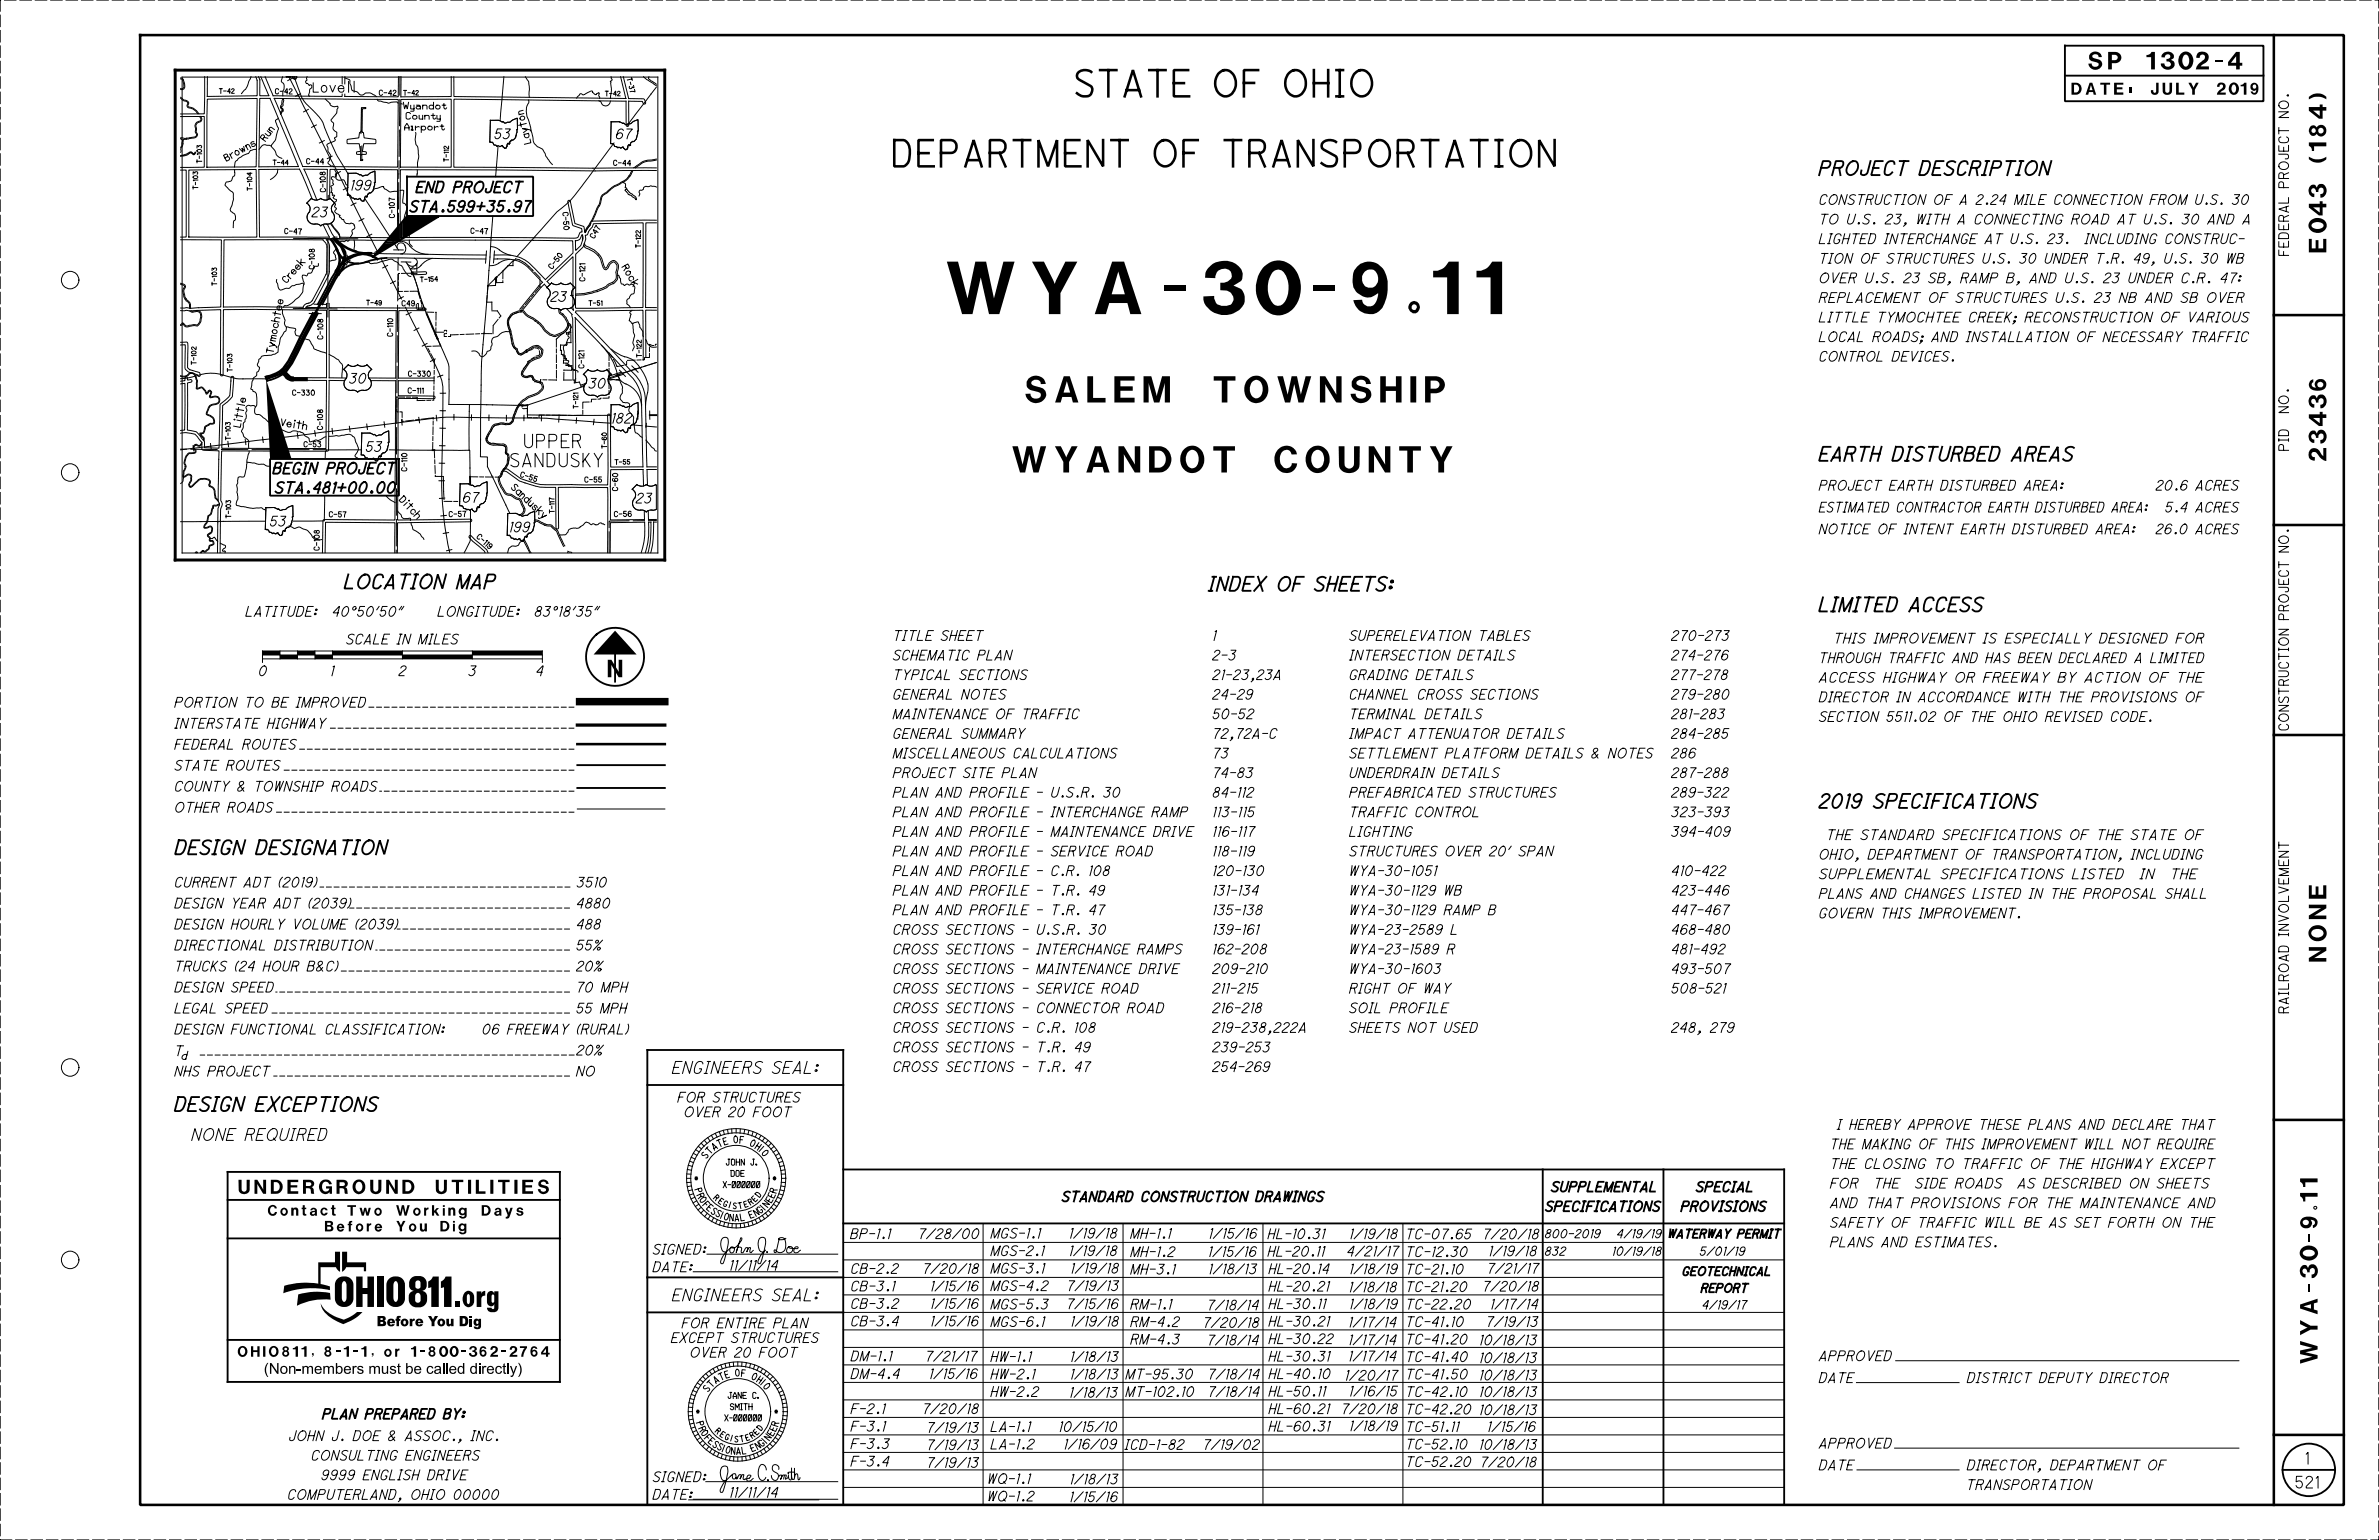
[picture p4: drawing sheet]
<svg xmlns="http://www.w3.org/2000/svg" width="864mm" height="559mm" viewBox="0 0 864 559" stroke-linecap="round" stroke-linejoin="round" font-family="sans-serif">
<defs><g id="words">
<text font-size="19" x="343.7" y="114">WYA-30-9.11</text>
<g font-size="9.5">
<text x="391" y="35">STATE OF OHIO</text>
<text x="324.6" y="60.4">DEPARTMENT OF TRANSPORTATION</text>
<text x="358.9" y="146.1">SALEM TOWNSHIP</text>
<text x="353.6" y="171.5">WYANDOT COUNTY</text>
</g>
<g font-size="6.3">
<text x="758.1" y="25.2">SP 1302-4</text>
<text x="844.5" y="91.6" transform="rotate(-90 844.5 91.6)">E043 (184)</text>
<text x="844.5" y="167.3" transform="rotate(-90 844.5 167.3)">23436</text>
<text x="220.6" y="245.7">N</text>
<text x="844.5" y="348.9" transform="rotate(-90 844.5 348.9)">NONE</text>
<text x="841.3" y="494.8" transform="rotate(-90 841.3 494.8)">WYA-30-9.11</text>
</g>
<g font-size="5.1">
<text x="660.4" y="63.5">PROJECT DESCRIPTION</text>
<text x="660.4" y="167.2">EARTH DISTURBED AREAS</text>
<text x="125.1" y="213.5">LOCATION MAP</text>
<text x="438.8" y="214.4">INDEX OF SHEETS:</text>
<text x="660.4" y="221.9">LIMITED ACCESS</text>
<text x="660.4" y="293.2">2019 SPECIFICATIONS</text>
<text x="63.6" y="310">DESIGN DESIGNATION</text>
<text x="63.4" y="403.2">DESIGN EXCEPTIONS</text>
<text x="86.6" y="433.2">UNDERGROUND UTILITIES</text>
</g>
<g font-size="4.8">
<text x="190.5" y="162.4">UPPER</text>
<text x="185.5" y="169.4">SANDUSKY</text>
</g>
<g font-size="4.3">
<text x="752" y="34.3">DATE:</text>
<text x="782.2" y="34.3">JULY 2019</text>
<text x="244.1" y="389.5">ENGINEERS SEAL:</text>
<text x="68" y="413.8">NONE REQUIRED</text>
<text x="244.1" y="472">ENGINEERS SEAL:</text>
</g>
<g font-size="4.2">
<text x="837.1" y="531.2">1</text>
<text x="833.5" y="539.9">521</text>
</g>
<g font-size="4">
<text x="151" y="69.9">END PROJECT</text>
<text x="148.8" y="76.9">STA.599+35.97</text>
<text x="99.1" y="171.9">BEGIN PROJECT</text>
<text x="99.9" y="178.9">STA.481+00.00</text>
</g>
<g font-size="3.8">
<text x="97.3" y="441.1">Contact Two Working Days</text>
<text x="118" y="446.8">Before You Dig</text>
<text x="86.3" y="492.3">OHIO811, 8-1-1, or 1-800-362-2764</text>
</g>
<text font-size="3.7" x="136.7" y="481.2">Before You Dig</text>
<g font-size="3.6">
<text x="178.9" y="50.3">53</text>
<text x="223" y="50.4">67</text>
<text x="127.2" y="69">199</text>
<text x="660.4" y="74.2">CONSTRUCTION OF A 2.24 MILE CONNECTION FROM U.S. 30</text>
<text x="112.6" y="78.7">23</text>
<text x="660.4" y="81.3">TO U.S. 23, WITH A CONNECTING ROAD AT U.S. 30 AND A</text>
<text x="660.4" y="88.4">LIGHTED INTERCHANGE AT U.S. 23.</text>
<text x="753.9" y="88.4">INCLUDING CONSTRUC-</text>
<text x="660.4" y="95.5">TION OF STRUCTURES U.S. 30 UNDER T.R. 49, U.S. 30 WB</text>
<text x="830.8" y="92.7" transform="rotate(-90 830.8 92.7)">FEDERAL PROJECT NO.</text>
<text x="660.4" y="102.6">OVER U.S. 23 SB, RAMP B, AND U.S. 23 UNDER C.R. 47:</text>
<text x="199.9" y="109.4">23</text>
<text x="660.4" y="109.7">REPLACEMENT OF STRUCTURES U.S. 23 NB AND SB OVER</text>
<text x="660.4" y="116.9">LITTLE TYMOCHTEE CREEK; RECONSTRUCTION OF VARIOUS</text>
<text x="660.4" y="124">LOCAL ROADS; AND INSTALLATION OF NECESSARY TRAFFIC</text>
<text x="660.4" y="131.1">CONTROL DEVICES.</text>
<text x="126.8" y="139">30</text>
<text x="213.7" y="140.8">30</text>
<text x="830.8" y="149.9" transform="rotate(-90 830.8 149.9)">NO.</text>
<text x="222" y="153.5">182</text>
<text x="132.2" y="163.8">53</text>
<text x="830.8" y="163.4" transform="rotate(-90 830.8 163.4)">PID</text>
<text x="660.4" y="177.9">PROJECT EARTH DISTURBED AREA:</text>
<text x="782.6" y="177.9">20.6 ACRES</text>
<text x="167.4" y="182.3">67</text>
<text x="230.9" y="182.5">23</text>
<text x="660.4" y="185.8">ESTIMATED CONTRACTOR EARTH DISTURBED AREA:</text>
<text x="785" y="185.8">5.4 ACRES</text>
<text x="97.4" y="190.9">53</text>
<text x="184.8" y="193">199</text>
<text x="660.4" y="193.7">NOTICE OF INTENT EARTH DISTURBED AREA:</text>
<text x="782.6" y="193.7">26.0 ACRES</text>
<text x="89.2" y="223.6">LATITUDE:</text>
<text x="123.7" y="223.6">40°50'50&quot;</text>
<text x="155.3" y="223.6">LONGITUDE:</text>
<text x="194.9" y="223.6">83°18'35&quot;</text>
<text x="125.7" y="233.7">SCALE IN MILES</text>
<text x="324.2" y="232.4">TITLE SHEET</text>
<text x="440.2" y="232.4">1</text>
<text x="489.9" y="232.4">SUPERELEVATION TABLES</text>
<text x="606.7" y="232.4">270-273</text>
<text x="663.2" y="233.3">THIS IMPROVEMENT IS ESPECIALLY DESIGNED FOR</text>
<text x="324.2" y="239.5">SCHEMATIC PLAN</text>
<text x="440.2" y="239.5">2-3</text>
<text x="489.9" y="239.5">INTERSECTION DETAILS</text>
<text x="606.7" y="239.5">274-276</text>
<text x="93.9" y="245.2">0</text>
<text x="120" y="245.2">1</text>
<text x="144.8" y="245.2">2</text>
<text x="170.1" y="245.2">3</text>
<text x="194.6" y="245.2">4</text>
<text x="660.4" y="240.4">THROUGH TRAFFIC AND HAS BEEN DECLARED A LIMITED</text>
<text x="324.2" y="246.6">TYPICAL SECTIONS</text>
<text x="440.2" y="246.6">21-23,23A</text>
<text x="489.9" y="246.6">GRADING DETAILS</text>
<text x="606.7" y="246.6">277-278</text>
<text x="660.4" y="247.6">ACCESS HIGHWAY OR FREEWAY BY ACTION OF THE</text>
<text x="63.4" y="256.6">PORTION TO BE IMPROVED</text>
<text x="324.2" y="253.7">GENERAL NOTES</text>
<text x="440.2" y="253.7">24-29</text>
<text x="489.9" y="253.7">CHANNEL CROSS SECTIONS</text>
<text x="606.7" y="253.7">279-280</text>
<text x="660.4" y="254.7">DIRECTOR IN ACCORDANCE WITH THE PROVISIONS OF</text>
<text x="324.2" y="260.8">MAINTENANCE OF TRAFFIC</text>
<text x="440.2" y="260.8">50-52</text>
<text x="489.9" y="260.8">TERMINAL DETAILS</text>
<text x="606.7" y="260.8">281-283</text>
<text x="660.4" y="261.8">SECTION 5511.02 OF THE OHIO REVISED CODE.</text>
<text x="63.4" y="264.2">INTERSTATE HIGHWAY</text>
<text x="324.2" y="267.9">GENERAL SUMMARY</text>
<text x="440.2" y="267.9">72,72A-C</text>
<text x="489.9" y="267.9">IMPACT ATTENUATOR DETAILS</text>
<text x="606.7" y="267.9">284-285</text>
<text x="830.8" y="264.9" transform="rotate(-90 830.8 264.9)">CONSTRUCTION PROJECT NO.</text>
<text x="63.4" y="271.8">FEDERAL ROUTES</text>
<text x="324.2" y="275">MISCELLANEOUS CALCULATIONS</text>
<text x="440.2" y="275">73</text>
<text x="489.9" y="275">SETTLEMENT PLATFORM DETAILS &amp; NOTES</text>
<text x="606.7" y="275">286</text>
<text x="63.4" y="279.5">STATE ROUTES</text>
<text x="63.4" y="287.1">COUNTY &amp; TOWNSHIP ROADS</text>
<text x="324.2" y="282.2">PROJECT SITE PLAN</text>
<text x="440.2" y="282.2">74-83</text>
<text x="489.9" y="282.2">UNDERDRAIN DETAILS</text>
<text x="606.7" y="282.2">287-288</text>
<text x="324.2" y="289.3">PLAN AND PROFILE - U.S.R. 30</text>
<text x="440.2" y="289.3">84-112</text>
<text x="489.9" y="289.3">PREFABRICATED STRUCTURES</text>
<text x="606.7" y="289.3">289-322</text>
<text x="63.4" y="294.7">OTHER ROADS</text>
<text x="324.2" y="296.4">PLAN AND PROFILE - INTERCHANGE RAMP</text>
<text x="440.2" y="296.4">113-115</text>
<text x="489.9" y="296.4">TRAFFIC CONTROL</text>
<text x="606.7" y="296.4">323-393</text>
<text x="324.2" y="303.5">PLAN AND PROFILE - MAINTENANCE DRIVE</text>
<text x="440.2" y="303.5">116-117</text>
<text x="489.9" y="303.5">LIGHTING</text>
<text x="606.7" y="303.5">394-409</text>
<text x="661.8" y="304.7">THE STANDARD SPECIFICATIONS OF THE STATE OF</text>
<text x="324.2" y="310.6">PLAN AND PROFILE - SERVICE ROAD</text>
<text x="440.2" y="310.6">118-119</text>
<text x="489.9" y="310.6">STRUCTURES OVER 20' SPAN</text>
<text x="660.4" y="311.8">OHIO, DEPARTMENT OF TRANSPORTATION, INCLUDING</text>
<text x="324.2" y="317.7">PLAN AND PROFILE - C.R. 108</text>
<text x="440.2" y="317.7">120-130</text>
<text x="489.9" y="317.7">WYA-30-1051</text>
<text x="606.7" y="317.7">410-422</text>
<text x="63.4" y="321.9">CURRENT ADT (2019)</text>
<text x="209.4" y="321.9">3510</text>
<text x="660.4" y="318.9">SUPPLEMENTAL SPECIFICATIONS LISTED</text>
<text x="787.2" y="318.9">THE</text>
<text x="63.4" y="329.5">DESIGN YEAR ADT (2039)</text>
<text x="209.2" y="329.5">4880</text>
<text x="324.2" y="324.8">PLAN AND PROFILE - T.R. 49</text>
<text x="440.2" y="324.8">131-134</text>
<text x="489.9" y="324.8">WYA-30-1129 WB</text>
<text x="606.7" y="324.8">423-446</text>
<text x="660.4" y="326">PLANS AND CHANGES LISTED IN THE PROPOSAL SHALL</text>
<text x="324.2" y="331.9">PLAN AND PROFILE - T.R. 47</text>
<text x="440.2" y="331.9">135-138</text>
<text x="489.9" y="331.9">WYA-30-1129 RAMP B</text>
<text x="606.7" y="331.9">447-467</text>
<text x="660.4" y="333.1">GOVERN THIS IMPROVEMENT.</text>
<text x="63.4" y="337.1">DESIGN HOURLY VOLUME (2039)</text>
<text x="209.2" y="337.1">488</text>
<text x="324.2" y="339">CROSS SECTIONS - U.S.R. 30</text>
<text x="440.2" y="339">139-161</text>
<text x="489.9" y="339">WYA-23-2589 L</text>
<text x="606.7" y="339">468-480</text>
<text x="63.4" y="344.7">DIRECTIONAL DISTRIBUTION</text>
<text x="209.2" y="344.7">55%</text>
<text x="324.2" y="346.2">CROSS SECTIONS - INTERCHANGE RAMPS</text>
<text x="440.2" y="346.2">162-208</text>
<text x="489.9" y="346.2">WYA-23-1589 R</text>
<text x="606.7" y="346.2">481-492</text>
<text x="63.4" y="352.4">TRUCKS (24 HOUR B&amp;C)</text>
<text x="209.2" y="352.4">20%</text>
<text x="324.2" y="353.3">CROSS SECTIONS - MAINTENANCE DRIVE</text>
<text x="440.2" y="353.3">209-210</text>
<text x="489.9" y="353.3">WYA-30-1603</text>
<text x="606.7" y="353.3">493-507</text>
<text x="63.4" y="360">DESIGN SPEED</text>
<text x="209.2" y="360">70 MPH</text>
<text x="324.2" y="360.4">CROSS SECTIONS - SERVICE ROAD</text>
<text x="440.2" y="360.4">211-215</text>
<text x="489.9" y="360.4">RIGHT OF WAY</text>
<text x="606.7" y="360.4">508-521</text>
<text x="63.4" y="367.6">LEGAL SPEED</text>
<text x="209.2" y="367.6">55 MPH</text>
<text x="324.2" y="367.5">CROSS SECTIONS - CONNECTOR ROAD</text>
<text x="440.2" y="367.5">216-218</text>
<text x="489.9" y="367.5">SOIL PROFILE</text>
<text x="830.8" y="367.5" transform="rotate(-90 830.8 367.5)">RAILROAD INVOLVEMENT</text>
<text x="63.4" y="375.2">DESIGN FUNCTIONAL CLASSIFICATION:</text>
<text x="175.1" y="375.2">06 FREEWAY (RURAL)</text>
<text x="324.2" y="374.6">CROSS SECTIONS - C.R. 108</text>
<text x="440.2" y="374.6">219-238,222A</text>
<text x="489.9" y="374.6">SHEETS NOT USED</text>
<text x="606.7" y="374.6">248, 279</text>
<text x="63.4" y="383.1">T</text>
<text x="209.3" y="382.8">20%</text>
<text x="324.2" y="381.7">CROSS SECTIONS - T.R. 49</text>
<text x="440.2" y="381.7">239-253</text>
<text x="324.2" y="388.8">CROSS SECTIONS - T.R. 47</text>
<text x="440.2" y="388.8">254-269</text>
<text x="63.4" y="390.5">NHS PROJECT</text>
<text x="209.2" y="390.5">NO</text>
<text x="246" y="399.9">FOR STRUCTURES</text>
<text x="248.4" y="405.2">OVER 20 FOOT</text>
<text x="665.7" y="409.8">I HEREBY APPROVE THESE PLANS AND DECLARE THAT</text>
<text x="664.4" y="416.9">THE MAKING OF THIS IMPROVEMENT WILL NOT REQUIRE</text>
<text x="664.4" y="424">THE CLOSING TO TRAFFIC OF THE HIGHWAY EXCEPT</text>
<text x="664.4" y="431.1">FOR</text>
<text x="679.1" y="431.1">THE</text>
<text x="693.7" y="431.1">SIDE ROADS</text>
<text x="731.8" y="431.1">AS DESCRIBED ON SHEETS</text>
<text x="385.6" y="435.9">STANDARD CONSTRUCTION DRAWINGS</text>
<text x="563.2" y="432.4">SUPPLEMENTAL</text>
<text x="615.8" y="432.4">SPECIAL</text>
<text x="561.1" y="439.5">SPECIFICATIONS</text>
<text x="610.3" y="439.5">PROVISIONS</text>
<text x="664.4" y="438.2">AND THAT PROVISIONS FOR THE MAINTENANCE AND</text>
<text x="308.7" y="449.4">BP-1.1</text>
<text x="333.3" y="449.4">7/28/00</text>
<text x="359.7" y="449.2">MGS-1.1</text>
<text x="388.1" y="449.2">1/19/18</text>
<text x="410.4" y="449.3">MH-1.1</text>
<text x="438.8" y="449.3">1/15/16</text>
<text x="460.3" y="449.5">HL-10.31</text>
<text x="489.9" y="449.5">1/19/18</text>
<text x="510.3" y="449.5">TC-07.65</text>
<text x="538.3" y="449.5">7/20/18</text>
<text x="664.4" y="445.3">SAFETY OF TRAFFIC WILL BE AS SET FORTH ON THE</text>
<text x="237" y="455.1">SIGNED:</text>
<text x="359.7" y="455.6">MGS-2.1</text>
<text x="388.1" y="455.6">1/19/18</text>
<text x="410.5" y="456">MH-1.2</text>
<text x="438.6" y="455.9">1/15/16</text>
<text x="460.3" y="455.8">HL-20.11</text>
<text x="488.9" y="455.8">4/21/17</text>
<text x="510.3" y="456">TC-12.30</text>
<text x="540.5" y="455.7">1/19/18</text>
<text x="664.4" y="452.4">PLANS AND ESTIMATES.</text>
<text x="237" y="461.5">DATE:</text>
<text x="264.8" y="460.9">11/11/14</text>
<text x="359.7" y="461.9">MGS-3.1</text>
<text x="388.7" y="461.9">1/19/18</text>
<text x="539.9" y="462">7/21/17</text>
<text x="308.9" y="462.1">CB-2.2</text>
<text x="334.9" y="462.1">7/20/18</text>
<text x="410.5" y="462.3">MH-3.1</text>
<text x="438.8" y="462.2">1/18/13</text>
<text x="460.6" y="462.2">HL-20.14</text>
<text x="489.9" y="462.2">1/18/19</text>
<text x="510.3" y="462.3">TC-21.10</text>
<text x="308.9" y="468.4">CB-3.1</text>
<text x="337.8" y="468.4">1/15/16</text>
<text x="359.7" y="468.3">MGS-4.2</text>
<text x="387.3" y="468.3">7/19/13</text>
<text x="460.6" y="468.5">HL-20.21</text>
<text x="489.7" y="468.8">1/18/18</text>
<text x="510.3" y="468.7">TC-21.20</text>
<text x="538.2" y="468.5">7/20/18</text>
<text x="308.9" y="474.8">CB-3.2</text>
<text x="337.8" y="474.8">1/15/16</text>
<text x="359.7" y="475">MGS-5.3</text>
<text x="387.2" y="474.9">7/15/16</text>
<text x="410.5" y="475">RM-1.1</text>
<text x="438.2" y="475.3">7/18/14</text>
<text x="460.6" y="474.9">HL-30.11</text>
<text x="489.9" y="474.9">1/18/19</text>
<text x="510.3" y="475">TC-22.20</text>
<text x="541" y="475">1/17/14</text>
<text x="247.6" y="481.8">FOR ENTIRE PLAN</text>
<text x="308.9" y="481.1">CB-3.4</text>
<text x="337.8" y="481.1">1/15/16</text>
<text x="359.7" y="481.3">MGS-6.1</text>
<text x="388.7" y="481.2">1/19/18</text>
<text x="410.5" y="481.4">RM-4.2</text>
<text x="436.7" y="481.7">7/20/18</text>
<text x="460.6" y="481.2">HL-30.21</text>
<text x="489.6" y="481.5">1/17/14</text>
<text x="510.3" y="481.3">TC-41.10</text>
<text x="539.5" y="481.3">7/19/13</text>
<text x="243.7" y="487.1">EXCEPT STRUCTURES</text>
<text x="410.5" y="487.7">RM-4.3</text>
<text x="438.2" y="488">7/18/14</text>
<text x="460.6" y="487.6">HL-30.22</text>
<text x="489.6" y="487.9">1/17/14</text>
<text x="510.3" y="487.7">TC-41.20</text>
<text x="537" y="488">10/18/13</text>
<text x="250.5" y="492.5">OVER 20 FOOT</text>
<text x="308.9" y="493.8">DM-1.1</text>
<text x="335.9" y="493.9">7/21/17</text>
<text x="359.7" y="494">HW-1.1</text>
<text x="388.5" y="494">1/18/13</text>
<text x="460.6" y="493.9">HL-30.31</text>
<text x="489.6" y="493.8">1/17/14</text>
<text x="510.3" y="494">TC-41.40</text>
<text x="537" y="494.4">10/18/13</text>
<text x="660.4" y="493.7">APPROVED</text>
<text x="308.9" y="500.2">DM-4.4</text>
<text x="337.4" y="500.2">1/15/16</text>
<text x="359.7" y="500.4">HW-2.1</text>
<text x="388.5" y="500.4">1/18/13</text>
<text x="408.7" y="500.4">MT-95.30</text>
<text x="438.5" y="500.4">7/18/14</text>
<text x="460.6" y="500.3">HL-40.10</text>
<text x="488.3" y="500.8">1/20/17</text>
<text x="510.3" y="500.4">TC-41.50</text>
<text x="537" y="500.7">10/18/13</text>
<text x="660.4" y="501.7">DATE</text>
<text x="701.6" y="501.7">DISTRICT DEPUTY DIRECTOR</text>
<text x="359.7" y="506.7">HW-2.2</text>
<text x="388.2" y="507">1/18/13</text>
<text x="408.7" y="506.7">MT-102.10</text>
<text x="438.5" y="506.7">7/18/14</text>
<text x="460.6" y="506.6">HL-50.11</text>
<text x="489.8" y="506.5">1/16/15</text>
<text x="510.3" y="506.7">TC-42.10</text>
<text x="537" y="506.8">10/18/13</text>
<text x="117.1" y="514.8">PLAN PREPARED BY:</text>
<text x="308.9" y="512.9">F-2.1</text>
<text x="334.8" y="512.9">7/20/18</text>
<text x="460.6" y="512.9">HL-60.21</text>
<text x="486.9" y="513">7/20/18</text>
<text x="510.3" y="513.1">TC-42.20</text>
<text x="537" y="513.3">10/18/13</text>
<text x="308.9" y="519.3">F-3.1</text>
<text x="336.4" y="519.7">7/19/13</text>
<text x="359.7" y="519.4">LA-1.1</text>
<text x="384.4" y="519.4">10/15/10</text>
<text x="460.6" y="519.3">HL-60.31</text>
<text x="489.9" y="519.1">1/18/19</text>
<text x="510.3" y="519.4">TC-51.11</text>
<text x="540" y="519.4">1/15/16</text>
<text x="103.1" y="522.7">JOHN J. DOE &amp; ASSOC., INC.</text>
<text x="308.9" y="525.6">F-3.3</text>
<text x="336.4" y="526">7/19/13</text>
<text x="359.7" y="525.8">LA-1.2</text>
<text x="386.2" y="525.8">1/16/09</text>
<text x="408.4" y="525.9">ICD-1-82</text>
<text x="436.7" y="525.9">7/19/02</text>
<text x="510.3" y="525.8">TC-52.10</text>
<text x="537" y="525.9">10/18/13</text>
<text x="660.4" y="525.4">APPROVED</text>
<text x="107.9" y="529.8">CONSULTING ENGINEERS</text>
<text x="308.9" y="532">F-3.4</text>
<text x="336.4" y="532.5">7/19/13</text>
<text x="510.3" y="532.1">TC-52.20</text>
<text x="537.4" y="532.3">7/20/18</text>
<text x="660.4" y="533.4">DATE</text>
<text x="701.7" y="533.4">DIRECTOR, DEPARTMENT OF</text>
<text x="111.4" y="537">9999 ENGLISH DRIVE</text>
<text x="237" y="537.6">SIGNED:</text>
<text x="358.5" y="538.3">WQ-1.1</text>
<text x="388.4" y="538.5">1/18/13</text>
<text x="104.5" y="544.1">COMPUTERLAND, OHIO 00000</text>
<text x="237" y="544">DATE:</text>
<text x="264.8" y="543.3">11/11/14</text>
<text x="358.5" y="544.7">WQ-1.2</text>
<text x="388.3" y="544.9">1/15/16</text>
<text x="697.2" y="540.5">TRANSPORTATION</text>
</g>
<text font-size="3.4" x="113.7" y="33.4">Lovell</text>
<g font-size="3">
<text x="560.8" y="449.2">800-2019</text>
<text x="586.9" y="449.2">4/19/19</text>
<text x="605.6" y="449.2">WATERWAY PERMIT</text>
<text x="560.8" y="455.5">832</text>
<text x="585.3" y="455.5">10/19/18</text>
<text x="617.1" y="455.5">5/01/19</text>
<text x="610.8" y="462.8">GEOTECHNICAL</text>
<text x="617.6" y="468.9">REPORT</text>
<text x="617.9" y="475">4/19/17</text>
</g>
<g font-size="2.5">
<text x="257.8" y="418.8" transform="rotate(-46 257.8 418.8)">T</text>
<text x="259.4" y="417.3" transform="rotate(-31 259.4 417.3)">A</text>
<text x="261.2" y="416.2" transform="rotate(-24 261.2 416.2)">T</text>
<text x="263.1" y="415.5" transform="rotate(-17 263.1 415.5)">E</text>
<text x="266.5" y="414.7" transform="rotate(-2 266.5 414.7)">O</text>
<text x="272.2" y="415.6" transform="rotate(27 272.2 415.6)">O</text>
<text x="274" y="416.7" transform="rotate(35 274 416.7)">H</text>
<text x="275.6" y="417.8" transform="rotate(42 275.6 417.8)">I</text>
<text x="256.5" y="420.4" transform="rotate(-54 256.5 420.4)">S</text>
<text x="252.3" y="428.8">*</text>
<text x="252.3" y="431.7" transform="rotate(73 252.3 431.7)">P</text>
<text x="280.7" y="428.8">*</text>
<text x="253" y="433.8" transform="rotate(66 253 433.8)">R</text>
<text x="255.1" y="437.4" transform="rotate(48 255.1 437.4)">F</text>
<text x="280" y="436.5" transform="rotate(-59 280 436.5)">E</text>
<text x="281" y="434.8" transform="rotate(-65 281 434.8)">E</text>
<text x="281.7" y="433" transform="rotate(-71 281.7 433)">R</text>
<text x="256.4" y="438.8" transform="rotate(41 256.4 438.8)">E</text>
<text x="258" y="440.2" transform="rotate(35 258 440.2)">S</text>
<text x="259.7" y="441.1" transform="rotate(29 259.7 441.1)">S</text>
<text x="262.8" y="442.5" transform="rotate(16 262.8 442.5)">O</text>
<text x="264.9" y="443" transform="rotate(4 264.9 443)">N</text>
<text x="266.8" y="443.1" transform="rotate(-3 266.8 443.1)">A</text>
<text x="272.5" y="442.1" transform="rotate(-21 272.5 442.1)">E</text>
<text x="274.5" y="441.3" transform="rotate(-28 274.5 441.3)">N</text>
<text x="277.7" y="439" transform="rotate(-46 277.7 439)">I</text>
<text x="258.4" y="503.4" transform="rotate(-46 258.4 503.4)">T</text>
<text x="260" y="502" transform="rotate(-31 260 502)">A</text>
<text x="261.8" y="500.9" transform="rotate(-24 261.8 500.9)">T</text>
<text x="263.7" y="500.1" transform="rotate(-17 263.7 500.1)">E</text>
<text x="267.1" y="499.3" transform="rotate(-2 267.1 499.3)">O</text>
<text x="272.7" y="500.3" transform="rotate(27 272.7 500.3)">O</text>
<text x="274.6" y="501.3" transform="rotate(35 274.6 501.3)">H</text>
<text x="276.2" y="502.5" transform="rotate(42 276.2 502.5)">I</text>
<text x="257.1" y="505" transform="rotate(-54 257.1 505)">S</text>
<text x="252.9" y="513.5">*</text>
<text x="281.3" y="513.5">*</text>
<text x="252.9" y="516.4" transform="rotate(73 252.9 516.4)">P</text>
<text x="253.6" y="518.5" transform="rotate(66 253.6 518.5)">R</text>
<text x="280.6" y="521.1" transform="rotate(-59 280.6 521.1)">E</text>
<text x="281.6" y="519.4" transform="rotate(-65 281.6 519.4)">E</text>
<text x="282.3" y="517.6" transform="rotate(-71 282.3 517.6)">R</text>
<text x="255.7" y="522.1" transform="rotate(48 255.7 522.1)">F</text>
<text x="257" y="523.4" transform="rotate(41 257 523.4)">E</text>
<text x="258.6" y="524.8" transform="rotate(35 258.6 524.8)">S</text>
<text x="260.3" y="525.8" transform="rotate(29 260.3 525.8)">S</text>
<text x="263.4" y="527.1" transform="rotate(16 263.4 527.1)">O</text>
<text x="265.5" y="527.7" transform="rotate(4 265.5 527.7)">N</text>
<text x="267.4" y="527.8" transform="rotate(-3 267.4 527.8)">A</text>
<text x="273.1" y="526.7" transform="rotate(-21 273.1 526.7)">E</text>
<text x="275.1" y="526" transform="rotate(-28 275.1 526)">N</text>
<text x="278.3" y="523.7" transform="rotate(-46 278.3 523.7)">I</text>
</g>
<g font-size="2.4">
<text x="146.4" y="39.6">Wyandot</text>
<text x="146.9" y="47.2">Airport</text>
<text x="147.4" y="43.2">County</text>
<text x="96.3" y="51.3" transform="rotate(-53 96.3 51.3)">R u n</text>
<text x="192.7" y="51.8" transform="rotate(-104 192.7 51.8)">L a y t o n</text>
<text x="82.3" y="58.5" transform="rotate(-28 82.3 58.5)">B r o w n s</text>
<text x="225.8" y="97" transform="rotate(61 225.8 97)">R o c k</text>
<text x="104.1" y="102.7" transform="rotate(-48 104.1 102.7)">C r e e k</text>
<text x="99.1" y="128.2" transform="rotate(-79 99.1 128.2)">T y m o c h t e e</text>
<text x="87.2" y="155.1" transform="rotate(-79 87.2 155.1)">L i t t l e</text>
<text x="101.9" y="154.4" transform="rotate(9 101.9 154.4)">V e i t h</text>
<text x="185.5" y="177.2" transform="rotate(43 185.5 177.2)">S a n d u s k y</text>
<text x="144.9" y="181.6" transform="rotate(47 144.9 181.6)">D i t c h</text>
</g>
<g font-size="2.2">
<text x="263.7" y="422.8">JOHN J.</text>
<text x="262.5" y="430.9">X-000000</text>
<text x="265.4" y="426.9">DOE</text>
<text x="264.3" y="507.4">JANE C.</text>
<text x="263.1" y="515.6">X-000000</text>
<text x="265.1" y="511.5">SMITH</text>
</g>
<g font-size="2.1">
<text x="259" y="435" transform="rotate(43 259 435)">R</text>
<text x="260.7" y="436.4" transform="rotate(36 260.7 436.4)">E</text>
<text x="262.5" y="437.5" transform="rotate(23 262.5 437.5)">G</text>
<text x="272.5" y="437.2" transform="rotate(-31 272.5 437.2)">R</text>
<text x="274.2" y="436.1" transform="rotate(-45 274.2 436.1)">E</text>
<text x="275.7" y="434.5" transform="rotate(-52 275.7 434.5)">D</text>
<text x="264.7" y="438.2" transform="rotate(16 264.7 438.2)">I</text>
<text x="266.2" y="438.6" transform="rotate(2 266.2 438.6)">S</text>
<text x="268.4" y="438.6" transform="rotate(-11 268.4 438.6)">T</text>
<text x="270.5" y="438.1" transform="rotate(-18 270.5 438.1)">E</text>
<text x="259.6" y="519.6" transform="rotate(43 259.6 519.6)">R</text>
<text x="261.3" y="521" transform="rotate(36 261.3 521)">E</text>
<text x="273.1" y="521.9" transform="rotate(-31 273.1 521.9)">R</text>
<text x="274.8" y="520.8" transform="rotate(-45 274.8 520.8)">E</text>
<text x="276.3" y="519.1" transform="rotate(-52 276.3 519.1)">D</text>
<text x="263.1" y="522.2" transform="rotate(23 263.1 522.2)">G</text>
<text x="265.3" y="522.8" transform="rotate(16 265.3 522.8)">I</text>
<text x="266.8" y="523.2" transform="rotate(2 266.8 523.2)">S</text>
<text x="269" y="523.2" transform="rotate(-11 269 523.2)">T</text>
<text x="271.1" y="522.7" transform="rotate(-18 271.1 522.7)">E</text>
</g>
<g font-size="1.9">
<text x="100" y="34.1">C-42</text>
<text x="137.7" y="34.6">C-42</text>
<text x="111.3" y="59.5">C-44</text>
<text x="118.1" y="63.5" transform="rotate(-91 118.1 63.5)">8</text>
<text x="222.7" y="60" transform="rotate(1 222.7 60)">C - 4</text>
<text x="227.8" y="60.1" transform="rotate(1 227.8 60.1)">4</text>
<text x="118.2" y="69.6" transform="rotate(-91 118.2 69.6)">C - 10</text>
<text x="204.3" y="77.2" transform="rotate(86 204.3 77.2)">C - 5</text>
<text x="143.2" y="78.9" transform="rotate(-90 143.2 78.9)">C-107</text>
<text x="204.6" y="82.2" transform="rotate(86 204.6 82.2)">0</text>
<text x="217.5" y="83.6" transform="rotate(-59 217.5 83.6)">7</text>
<text x="103.3" y="84.8" transform="rotate(2 103.3 84.8)">C - 4</text>
<text x="108.3" y="84.9" transform="rotate(2 108.3 84.9)">7</text>
<text x="170.9" y="84.7" transform="rotate(2 170.9 84.7)">C - 4</text>
<text x="175.9" y="84.8" transform="rotate(2 175.9 84.8)">7</text>
<text x="215.7" y="86.6" transform="rotate(-59 215.7 86.6)">C 4</text>
<text x="203.6" y="93.7" transform="rotate(-52 203.6 93.7)">0</text>
<text x="114.1" y="97.6" transform="rotate(-90 114.1 97.6)">C-108</text>
<text x="200.5" y="97.7" transform="rotate(-52 200.5 97.7)">C - 5</text>
<text x="212.3" y="101.9" transform="rotate(-90 212.3 101.9)">C-121</text>
<text x="145.9" y="111">C49</text>
<text x="117.2" y="123" transform="rotate(-90 117.2 123)">C-108</text>
<text x="142.5" y="122" transform="rotate(-89 142.5 122)">C - 110</text>
<text x="148.3" y="136.6">C-330</text>
<text x="212" y="133.5" transform="rotate(-90 212 133.5)">C-121</text>
<text x="106.2" y="143.4">C-330</text>
<text x="148.1" y="142.7">C-111</text>
<text x="117.1" y="155.9" transform="rotate(-90 117.1 155.9)">C-108</text>
<text x="110.4" y="162.2">C-53</text>
<text x="147.7" y="170.9" transform="rotate(-89 147.7 170.9)">C - 110</text>
<text x="188.8" y="173" transform="rotate(18 188.8 173)">C - 5</text>
<text x="193.6" y="174.5" transform="rotate(18 193.6 174.5)">5</text>
<text x="212.3" y="175">C-55</text>
<text x="224.2" y="178" transform="rotate(-90 224.2 178)">C-60</text>
<text x="119.5" y="187.6">C-57</text>
<text x="163.1" y="187.5" transform="rotate(-1 163.1 187.5)">C - 5</text>
<text x="168.1" y="187.4" transform="rotate(-1 168.1 187.4)">7</text>
<text x="223" y="187.5" transform="rotate(-1 223 187.5)">C - 5</text>
<text x="228" y="187.4" transform="rotate(-1 228 187.4)">6</text>
<text x="173" y="195.1" transform="rotate(42 173 195.1)">C - 119</text>
<text x="115.9" y="199.6" transform="rotate(-90 115.9 199.6)">C-108</text>
</g>
<g font-size="1.7">
<text x="227.6" y="28.5" transform="rotate(76 227.6 28.5)">T - 3</text>
<text x="79.6" y="33.9">T-42</text>
<text x="146.5" y="34.5">T-42</text>
<text x="219.7" y="34.8">T-42</text>
<text x="228.7" y="32.8" transform="rotate(76 228.7 32.8)">7</text>
<text x="73.2" y="59.1" transform="rotate(-90 73.2 59.1)">T-103</text>
<text x="99.2" y="59.8">T-44</text>
<text x="162.8" y="58.5" transform="rotate(-90 162.8 58.5)">T-112</text>
<text x="91.4" y="63.7" transform="rotate(-91 91.4 63.7)">4</text>
<text x="71.8" y="68.6" transform="rotate(-90 71.8 68.6)">T-103</text>
<text x="91.5" y="69" transform="rotate(-91 91.5 69)">T - 10</text>
<text x="232.5" y="89.8" transform="rotate(-90 232.5 89.8)">T-122</text>
<text x="78.6" y="103.5" transform="rotate(-90 78.6 103.5)">T-103</text>
<text x="152.6" y="102.3" transform="rotate(-2 152.6 102.3)">T - 15</text>
<text x="157.9" y="102.1" transform="rotate(-2 157.9 102.1)">4</text>
<text x="133.1" y="110.6" transform="rotate(1 133.1 110.6)">T - 4</text>
<text x="137.5" y="110.7" transform="rotate(1 137.5 110.7)">9</text>
<text x="213.8" y="110.8">T-51</text>
<text x="71.2" y="126.8" transform="rotate(-89 71.2 126.8)">2</text>
<text x="232.8" y="129.5" transform="rotate(-90 232.8 129.5)">T-122</text>
<text x="71.1" y="132.2" transform="rotate(-89 71.1 132.2)">T - 10</text>
<text x="84.2" y="134.8" transform="rotate(-90 84.2 134.8)">T-103</text>
<text x="209.8" y="148.1" transform="rotate(-90 209.8 148.1)">T-121</text>
<text x="83.6" y="159.6" transform="rotate(-90 83.6 159.6)">T-103</text>
<text x="220.2" y="162.6" transform="rotate(-90 220.2 162.6)">T-60</text>
<text x="223.3" y="168.5">T-55</text>
<text x="83.7" y="187.9" transform="rotate(-90 83.7 187.9)">T-103</text>
<text x="201.2" y="186.1" transform="rotate(-90 201.2 186.1)">T-117</text>
</g>
</g></defs>
<g fill="none" stroke="#000" stroke-width=".93">
<path d="M50.9 12.7h799.9v533.4h-799.9zM825.4 12.7v533.4M63.6 25.4h177.7v177.8h-177.7zM120.2 87l1.7 2.6a9.1 9.1 0 0 0 2.9 4.5M121.1 86.7a15 15 0 0 1 4.2 5.1 11.2 11.2 0 0 1-2.2 5.6l-.3 .7M122.1 87a15.3 15.3 0 0 0 7 4.3M122.9 98.1l-13.6 25.7a41.2 41.2 0 0 1-6.1 10.6 8.7 8.7 0 0 1-5.1 2.6l-1.3 .4M124 89.8l1.3 3.1M125.1 95.8l-2.2 3.8M134.7 91.9a14.1 14.1 0 0 0-12.7 6.4 7 7 0 0 0 1-6.1M136.9 94a9.3 9.3 0 0 0-13 1.8M113.6 113.7l-8.9 17.4a11.1 11.1 0 0 1-8.1 5.7"/>
<path d="M115.2 113.8l-9.3 18-2.4 3.2a3.8 3.8 0 0 0 2.3 2h.4M825.4 114.3h25.4M102.8 135.6l1.6 1.7 1.8 .7M825.4 190.5h25.4M209.6 270h31.7M825.4 266.7h25.4M825.4 406.4h25.4M825.4 520.7h25.4"/>
</g>
<g fill="none" stroke="#000" stroke-width=".36">
<path d="M65.6 28.3a1.43 1.43 0 0 1 1.3 1.5l.1 .5a1.4 1.4 0 0 1 0 1.5 1.4 1.4 0 0 1-1.4 .7M65.6 28.6a2.15 2.15 0 0 1 1.1 2.4l.1 .4a.82 .82 0 0 1-1.2 .7M65.6 35.7l1.1 .9a1.05 1.05 0 0 1 1.3 .4 1.05 1.05 0 0 1-.1 1.3 2.2 2.2 0 0 0 2.1 1.2l1.9 1.8M65.6 35.3a3.1 3.1 0 0 0 2.2 1.2l.7 .8-.1 .5a.78 .78 0 0 0 0 1 .78 .78 0 0 0 1 .2l1.6 .9 1.2 1.4M66.1 28h172.7v172.7h-172.7zM74.3 27.8l-.1 13.5h-8.6M75.2 36l18.1-.3-.3 24.8-17.9 .2zM91.1 27.8l-.6 1.3a8.8 8.8 0 0 1-2.8 4.9M92.9 27.8l.4 1.3v5.6l-18.1 .3 .1-7.2M93.9 27.8l.4 1.2v5.7h3.3l-2.9-6.9M94.3 35.7h3.7l10.3 24.7-14.3 .1zM96.2 27.8l3 6.9 25 .3v-.9"/>
<path d="M99.6 35.7l45 .4-.2 24.5-34.5-.2zM102.5 36.2h.5l-.2 1.2a1.11 1.11 0 0 1-.6 1.4v.2a.98 .98 0 0 1 .6 .9 .98 .98 0 0 1-.6 .9l-.3 .5a.99 .99 0 0 1 .6-1.3v-.2a1.21 1.21 0 0 1-.2-2zM102.6 27.8l-.5 1.7a2.42 2.42 0 0 1 .7 3.4l-.1 1.9M102.8 35.8v.3M103.9 27.8l.3 .2 .2-.2M103.9 27.8h.5l-.2 .2zM104.6 27.8l.5 .4 .6-.4M104.6 27.8h1.1l-.6 .4zM104.8 27.8l32.6 64.2M106.1 27.8l.7 1 .6-.2 .3-.8M106.1 27.8h1.6v.4h-.2l-.1 .4-.6 .2zM106.2 28.4l-1.7 .8"/>
<path d="M106.8 27.8l2.7 7.6 1.6 2.2 3.8 3.8 1.8 2.2 5.3 12.2 4.3 7.2M109.1 34l-1.8 .9M111.5 27.8l-.1 1.4-.5 .4 .2 .4 .2 .3 .3-.1 .7 .8 .5-.2a.85 .85 0 0 1 .4 .8 .85 .85 0 0 1-.7 .7l-.5 2.2 .4 .4M111.9 39.7l-1.7 .9M118.1 36l1.7 1.5v.5a2.19 2.19 0 0 0 2.8 .5l.1 .7-.4 .6-.1 1M124.2 27.8v2.6M125.2 28.3l1.7 .7 .1 1.3 .4 .8a1.62 1.62 0 0 0 1.3 2 1.99 1.99 0 0 1 1.8 1.1 1.47 1.47 0 0 0 2.1-.4h1.9l2.1 1.2M125.2 27.8v2.6M126.5 29.5v3.9M128.6 29.5v3.9M136.9 36.1a.92 .92 0 0 0 1.4 .6l1.7 .4a1.57 1.57 0 0 0 2 0l1-.1a1.08 1.08 0 0 1 1.5 .4M144.6 27.8v7.3l-19.4-.1v-.8"/>
<path d="M145.1 36.1l-.1 9.5M145.2 27.8l-.1 6.7M145.5 37.6l.5 .1M145.5 36.1l18.3-.1v24.7l-18.5-.1zM163.8 27.8v7.2l-18.3 .1 .1-7.3M164.7 27.8l.1 7.2 62.4 .7-1.9-7.9M182.9 27.8l-1.4 15.9M190.7 27.8a6.2 6.2 0 0 1 1.5 4.9v2.7M191.9 36.3a1.88 1.88 0 0 1-.6 2.1 9.4 9.4 0 0 0 .9 6.3l1.1 4.4a4.6 4.6 0 0 0 1.9 4.2 4.5 4.5 0 0 1 3.1 3.5l2.2 2.9M209.3 35.6l1.1-1.2a.74 .74 0 0 1 .7-.4 .74 .74 0 0 1 .6 .4l2-1a.84 .84 0 0 1 .8-.4 .84 .84 0 0 1 .7 .6l.6 .5a.36 .36 0 0 0 .3 .3 .36 .36 0 0 0 .4-.4l1-.3 .1 2M217.4 36.5l.5 .2a1.9 1.9 0 0 0 2.7 1.5l.6-.5 .4-1M221.8 27.8l.1 .7a.57 .57 0 0 1 .3 .7 .57 .57 0 0 1-.7 .4l.3 .2 .2 2.9-.4 3"/>
<path d="M226.3 27.8l1.9 8h5.1a1.38 1.38 0 0 1 .9 1.9h-.5l-.5-.9-5-.1v8.5a.52 .52 0 0 1-.4 .7 .52 .52 0 0 1-.5-.7v-8.5l-62.5-.7-.1 24.7 50.6 .3 23-.1M233.6 27.8l1.1 1.1 3.6 2.2M235.6 27.8l-.2 .8 2.9 2M238.3 31.6l-10.6 13.9M65.6 42.3h8.6v18.4h-8.6M65.6 50.4l.7 .5-.3 1.8-.4 .7M65.6 56.4l2.3-.6a1.4 1.4 0 0 1 2.4 0l.5-.6h.3l-.4 .8a.92 .92 0 0 1-1.3-.5l-1.8 .9-2 .3M71.5 53.7v-.9l.6 .5a.51 .51 0 0 1 .7-.5 .51 .51 0 0 1 .2 .9M72.5 42.3a1 1 0 0 1 .4 1.2 1 1 0 0 1-1 .7 1.87 1.87 0 0 0-.9 2.6l-.1 1.2a1.04 1.04 0 0 1 .3 1.4 1.04 1.04 0 0 1-1.3 .4l-2.6 .4-1.7-.2M72.8 42.3a1.24 1.24 0 0 1 .4 1.3 1.24 1.24 0 0 1-1.2 .8 1.59 1.59 0 0 0-.7 2.4l-.1 1a1.43 1.43 0 0 1 .2 1.8 1.43 1.43 0 0 1-1.8 .5l-1.9 .4a1.09 1.09 0 0 0-1.3 1.4l-.1 .8a2.11 2.11 0 0 0-.5 2.2l-.2 .3M93.1 54.2l-1.2 .1a1.7 1.7 0 0 0-1.7 1.4 10.7 10.7 0 0 0-4.9 3.2l-.2 1.7M98.5 53l-1.8-.3a1.66 1.66 0 0 0-2.3 1.1l-.3 .4"/>
<path d="M100.9 42.9l-.5 .5a1.23 1.23 0 0 0 0 1.7l.2 .5a1.97 1.97 0 0 1 0 2.6 6.3 6.3 0 0 1-2 4.4 1.63 1.63 0 0 0 .9 1.7l.3 .4a3.2 3.2 0 0 0 2.5 2.8M101.9 41.3v.1M114.8 45.3l-1.7 .9M117.7 51l-1.7 .9M120.5 56.7l-1.7 .9M122.2 41l-1.3 1.6a.94 .94 0 0 0-.4 1.6 1.71 1.71 0 0 1 .4 2.3l.5 .9a1.53 1.53 0 0 1 .6 2.4l-.6 .3 .4 .7-.2 .3-2 .8a.84 .84 0 0 0-.9 .5 .84 .84 0 0 0 .3 1 3.6 3.6 0 0 0 1.1 3.2l-.5 1.7-.5 .6a3.1 3.1 0 0 0 2 1.6M126.1 50.6l4.1-.6 .3-1.8 .4-.2 .4-.5 .2 .5 .4 .2 .3 1.8 4 .6 .3 1.2-.3 .3h-4.2l-.4 2.8 1.4 .3v.5l-.2 .3h-1.5l-.1 .3-.1-.3-1.7-.2 .2-.7 1.3-.2-.5-2.8h-4.2l-.2-.2zM131 53.2l-.1 5.1 .8-.1v-.4l-.4 .1M131.4 53l-.1 4.8M131.4 47.8l.2-8.3 1.2-.1v-.4l-1.6 .1-.2 9.4M144.9 58.3l-.2 6.4M145 47.2l-.1 9.5"/>
<path d="M150.9 48.1l.1 .5a5.9 5.9 0 0 0 .7 5.2l.1 1.7a5.8 5.8 0 0 1-.2 3.5v1.6M162.8 53.1v.9l-1-.8a.44 .44 0 0 0-.6 .2 .44 .44 0 0 0 .3 .6M178 43.7l3.1-.1 1.1 .7 .3-.2a1.17 1.17 0 0 0 1.9 .2l.7 .1 .7-.7 2-.8 .1 4.1-.4 .1 .2 .8-.5 1.9-.9 1-.5-.1-.3 .5h-.3l-.2 .6 .1 .4-.3 .2-.3-.5-.2 .2-.3 .5 .1 .6-.4 .5a1.1 1.1 0 0 1-1.3-.9h-.3a.71 .71 0 0 1-1.2 .1l-.3 .2-.5-.4a1.61 1.61 0 0 1-1.4-1.2l-.9 .1zM180.8 53.5l-.9 10.6M221.9 44.2h3l1.2 .6 .2-.2a1.17 1.17 0 0 0 2 .2l.6 .1 1.3-.9 1.4-.6 .1 4.1-.3 .1 .1 .8-.4 1.9-.9 1h-.6l-.3 .4h-.3l-.2 .6 .2 .4-.5 .1-.2-.3-.3 .4a1.25 1.25 0 0 1-1 1.5l-.7-.6-.1-.5-.3 .1a.7 .7 0 0 1-1.2 0l-.3 .3-.5-.5a1.52 1.52 0 0 1-1.4-1.1h-.8zM222.9 51.9l-14.1 18.8a32.9 32.9 0 0 1-6.7 6.2l-14.5 16.2M238.3 57.7l-1.9 .4a7 7 0 0 0-5.1 1.9l-1.3 .9M238.3 58.1l-1.8 .3a7.5 7.5 0 0 0-5.8 2.5M65.6 61.7h2v24.3h-2M68.5 61.7l24.5-.2 .2 24.5h-24.7zM70.1 63.2v-.9l.6 .6a.52 .52 0 0 1 .7-.6 .52 .52 0 0 1 .2 .9M85.2 61.6v.9"/>
<path d="M85.2 62.5l.1 .3a1.06 1.06 0 0 1-.8 1.4 1.84 1.84 0 0 1-2.3 1.8l-.2 .3a1.27 1.27 0 0 0 .7 2l.6 .6a1.91 1.91 0 0 1 1.4 2v1.6l-.5 2a1.94 1.94 0 0 0-.3 2.3 2.12 2.12 0 0 1 1.3 3.2l-.4 .4-.1 2.2M100.8 61.5a4.4 4.4 0 0 1-2.6 3.6M113 72a2.74 2.74 0 0 0 3.5 0 2.69 2.69 0 0 0 3.3 0l1.7 1.7a2.49 2.49 0 0 0-.3 4.2 2.58 2.58 0 0 1-.5 2.7 2.58 2.58 0 0 1-2.6 .7l-1.6 .7-1.2-.7a2.77 2.77 0 0 1-3.4-1.1 2.77 2.77 0 0 1 .5-3.6 2.29 2.29 0 0 0-1.1-2.9zM113.3 72.2l-4.6-10.8-14.7 .1 .2 24.5h25.4l-2.3-4.5M118.7 72.5l.2-11-8.6-.1 4.7 11.2M119.2 70.9v1.3M119.7 72.1l.1-10.6 24.6 .1v24.6l-21.1-.1-.2-1.3-2.9-3.8M121.4 61.5l.4 .6a.8 .8 0 0 1-.1 1.4 .5 .5 0 0 1 0 .8 .5 .5 0 0 1-.8-.2 .69 .69 0 0 0-.6 .7 .69 .69 0 0 0 .6 .7l-.1 .8a.68 .68 0 0 1 .2 .9 .68 .68 0 0 1-.8 .3l.2 1.6-.3 .8a.48 .48 0 0 1 .6 .1 .48 .48 0 0 1-.1 .7l.2 .2 .4-.1 .3 .2a.66 .66 0 0 0-.5 .9 .66 .66 0 0 0 .8 .4 .7 .7 0 0 1 .2 .8 .7 .7 0 0 1-.7 .5v.2a.57 .57 0 0 1 .5 .5 .57 .57 0 0 1-.4 .6l.3 .4a.58 .58 0 0 1 .4 .6 .58 .58 0 0 1-.5 .5 2.01 2.01 0 0 0 1.7 1.7l.2 .1a.67 .67 0 0 0-.1 .7 .67 .67 0 0 0 .6 .4l.2 .4h.4a2.14 2.14 0 0 0 3.1 1.3 1.33 1.33 0 0 1 1 1.3 1.33 1.33 0 0 1-.9 1.3v.1a2.04 2.04 0 0 1-.6 2.4M122 63.1l.2 .2a1.43 1.43 0 0 0 .1 1.8 1.43 1.43 0 0 0 1.8 .2 1.54 1.54 0 0 1 1.5 1.6l.6 .5M123.5 62.3l-1.7 .9M126.4 68l-1.8 .9M126.4 62.9l3-.1 1.1 .7 .3-.2 .9 .6 .7-.3a2.94 2.94 0 0 0 2.3-1l1.4-.5 .1 4-.3 .2 .1 .8-.4 1.9-.9 1-.6-.1-.3 .5h-.3l-.2 .5 .1 .5-.4 .1-.2-.4-.2 .2-.5 1.6a1.06 1.06 0 0 1-1.4-.9h-.3a.73 .73 0 0 1-1.2 .1l-.5 .2-.3-.4a1.61 1.61 0 0 1-1.4-1.1h-.9z"/>
<path d="M129.2 73.7l-1.7 .8M132.1 79.3l-1.8 .9M132.4 72.1l12.2 18.6M135.5 68.8l3.3-1.1h.4l.7 1a3.1 3.1 0 0 0 2.8 .8l1.7-.1M143.2 72.3h-.9l-1-.5v1M144.7 77.4l-.1 9.5M144.7 66.3v9.5M145.3 69.1h.3a.66 .66 0 0 1 .9 0 .66 .66 0 0 1 0 .9l-.3 2.9a.7 .7 0 0 0 .7 1l.2 .2a1.67 1.67 0 0 1 .3 2.6l-.3 .8a2.69 2.69 0 0 0 .4 3.4l.9 2.6 .2 2.7M151.4 63v1M151.5 61.7l-.1 1.4M178.9 78.4l-1.8 25.2M226.2 66.1a1.66 1.66 0 0 1 .8 2.1h.4l.1 .4"/>
<path d="M227.1 68.8l.5-.1 .9 1.2 1.3 .9a1.7 1.7 0 0 1 1.2 1.7l-2.2-1.7a1.78 1.78 0 0 1-1.3-1.3l-.5-.2zM229.3 61.9a7.6 7.6 0 0 1-4.5 4.7l-2.3 1.1-2.5 2.2a3.6 3.6 0 0 0-2.3 3.5l-2.5 5.8-2.9 4.9M229.7 61.9a8.2 8.2 0 0 1-4.8 5l-2 .9-2.7 2.3a3.2 3.2 0 0 0-2.1 3.3l-3.2 6.9M238.3 67.9l-1.9-.5-.8 .3a1.63 1.63 0 0 0-2 .6 1.06 1.06 0 0 1-1.4 .8l-.2 .7 .3 .5-.3 .8M238.3 61.9l-22.3 .1-70.7-.4v24.6l64 .2 .5-.3 .7-1.7 .8-.2-.2-1.3-3.2-1.2-1.7-8.2a.51 .51 0 0 1 .3-.8 .51 .51 0 0 1 .6 .6l1.6 7.8 3.1 1 .5 2.3 1.9-2.6 .4-1.3 .3-.2 23.4-.4M65.6 87h14.8l-.2 24.4-10.8 .5-1.7-.3-2.1 .2M77 98.1v-.8l.6 .5a.53 .53 0 0 1 .7-.6 .53 .53 0 0 1 .2 .9M81.3 87h35.9l.2 .3a3.3 3.3 0 0 1 1.3 2.3l-.3 9.8-5.1 9.6-.8 .9-1.8 .6-.7 1-28.9-.1zM106.6 86.5l23.3 .1M113.1 90.8a.43 .43 0 0 0-.7-.3 .43 .43 0 0 0 0 .8 .43 .43 0 0 0 .7-.4 .53 .53 0 0 1 .6-.6 .53 .53 0 0 1 .3 .9 .53 .53 0 0 1-.9-.1v-.2M115.6 95.7h-.1a.89 .89 0 0 1-.3 .9 .89 .89 0 0 1-1 .1l-.4 .6a1.93 1.93 0 0 1-1.8 1.8l-.2 .1a.7 .7 0 0 1-.4 .8 .7 .7 0 0 1-.8-.1l-.2-.1a.77 .77 0 0 0-.8 .6 .77 .77 0 0 0 .3 .8 6 6 0 0 1 .1 4 6.2 6.2 0 0 1-3 3.8l-1 .9a3.2 3.2 0 0 1-2.7 1l-.4 .5M118.8 81.3l2.6 4.7h.9"/>
<path d="M119 86.8v28.2M120 81.2l2.8 3.6 .6 1.2-.2 .5-2.5-.1M120.2 87h-1.7a3.4 3.4 0 0 1 1.1 2.6l-.1 9.8-4.6 8.8a4.1 4.1 0 0 1-3.5 3l-.3 .3 7.4 .2v-1.6M121.4 86h.1M122.1 87l85.8 .4 .1 4.4-10 9.7-5.7-5.8a11.5 11.5 0 0 0-5-2.7l-2.9-.5h-5M122.1 90.1l-.4 .6a.97 .97 0 0 0-.6 .9 .97 .97 0 0 0 .5 .9l.3 1.7-2.3 .5M124.6 93.1l.2 1.1M125.3 92.9l.2 .8M126 92.6l.2 .7M126.2 95l-.4 1.2M126.6 93l-2.2 1.5M126.8 87.1a.53 .53 0 0 1-.5 .4 .53 .53 0 0 1-.6-.3h-.2a1.3 1.3 0 0 1-1.6 .4l-.8 .5 .9 1.7"/>
<path d="M127.1 94.4l-2.2 1.6M128.5 87.1l.2 1.8a2.4 2.4 0 0 0 .2 2.3M132.3 95.3a2.89 2.89 0 0 1 2.5 .4l2-.2 2.8-.9a3.5 3.5 0 0 1 3.2-.2l1.7 1a1.17 1.17 0 0 0 1.2 1l1.1 1.8a3.9 3.9 0 0 0 2.3 2.1M134.7 91.9l41.8 .6M134.9 85l-1.7 .9M137.8 90.7l-1.7 .8M138.3 93.8l7.4 14.7M140.3 93.6l36.1 .4M140.7 96.3l-1.8 .9M142.9 90.7h3.5M143.2 88.4a3.9 3.9 0 0 1 5.6 .9 8.7 8.7 0 0 0 6.6 3M144.1 90a1.56 1.56 0 0 1 1.5-1.9 1.56 1.56 0 0 1 1.6 1.6 1.81 1.81 0 0 1-1.7 2.4"/>
<path d="M144.5 99.6l-.1 9.5M144.5 93.6v4.4M145.2 81.3v5.9M145.7 95l3.4 .1M147.4 95.1a39 39 0 0 1 5.3 12.9l2.6 6.8 7.5 17.4 .1 14.6h7.5M148.6 87.2l.1 1.3 .9 1M149.3 99l.5-.3 4.4-.1a.5 .5 0 0 1 .7 .5 .5 .5 0 0 1-.6 .5l-4.5 .1-.5-.2zM150.4 93.7a1.59 1.59 0 0 1 .9 2.2 1.59 1.59 0 0 1-2.3 .6l-1.2-.8M156.8 93.8a9 9 0 0 0-4.7 3.2 4.7 4.7 0 0 1-3.2 .6M176.6 91.1l-.4 4.4M178.2 89.5a6.4 6.4 0 0 1 4.1 1.9l3 1.2M179.4 94l3.4-.1a12.2 12.2 0 0 1 8.6 2.9l5.5 5.6-1.2 1.2-7 8.6"/>
<path d="M179.5 91.1l-.4 4.3M185 94.1a9.8 9.8 0 0 0-5 2l-2.3 .3M186.5 94.3l-9.4 9.3M208.9 87.3l1.5-.3 1.1-1.8a5.3 5.3 0 0 1-2.5 5.7zM211.5 85.9v1.4M211.9 89h.1M211.9 89a2.56 2.56 0 0 0 1.9 1.5l1.7 .8 1.6 1.4 .9 1.3 .5 1.7a2.08 2.08 0 0 0 1.7 2.1l.4-.4a2.95 2.95 0 0 1 2.4-2.3 3 3 0 0 1 .6 3.8 2.93 2.93 0 0 1-2.5 4.1l-1.1 1-5.2 1.9-3 .6-2.8 .2M212.1 88.4a3.8 3.8 0 0 0 2.3 1.6l1.7 1 1.6 1.6 .8 1.3 .9 2.9 .5 .5 .3-.3a3.3 3.3 0 0 1 2.9-2.4 3.1 3.1 0 0 1 1 4.2 3.5 3.5 0 0 1-2.9 4.7l-1 .9-3.3 1.4-4.8 1.2-3.1 .2M214.5 81.1l-2 3.3M215.4 81.2l18.1-.3-.1 30.7-24.3 .3-.1-19.7 2.7-2.6 1-3-.3-1.3 .9-.2 .4-1.1 1.4-1.7zM224.2 99.9l.4 .1 .3 .8 .4 .4-.1 .5a1.26 1.26 0 0 0 1.2 1.6l.4 .3 1-.5 .5 .3a1.44 1.44 0 0 1 1.9 .2 1.44 1.44 0 0 1 .1 1.9l-.4 1.1a2.05 2.05 0 0 0-1.5 1.7l-.3 .1a1.41 1.41 0 0 0-.1 2.2l.8 1M232.5 83.7v.9l-1-.8a.44 .44 0 0 0-.7 .2 .44 .44 0 0 0 .4 .6"/>
<path d="M238.3 80.9h-3.8l-.1 30.7h3.9M65.6 102.8l.3 .1a1.28 1.28 0 0 1 1.4 .8 1.28 1.28 0 0 1-.5 1.5l.2 1.6a3.1 3.1 0 0 0 1.3 2.4l.8 1.3 .1 1.4M65.6 103.2h.1a.94 .94 0 0 1 1.2 .5 .94 .94 0 0 1-.4 1.3l-.2 .6 .3 1.2a4.5 4.5 0 0 0 2.1 3.3l.1 1.7M65.6 112.7l3.8 .1 10.7-.4-.1 23.3a.54 .54 0 0 0 .5 .7 .54 .54 0 0 0 .5-.7l.1-23.3 12.1-.1 25.3 .3v24.5l-12.3-.1M69.1 112.8a2.22 2.22 0 0 0 2.5 .2 2.15 2.15 0 0 1 1 3.1 1.74 1.74 0 0 1-2.4 1.7h-.1a3.5 3.5 0 0 1-3 .1 .8 .8 0 0 0-.7-.7 .8 .8 0 0 0-.8 .6M69.5 112.8l.4 .2a2.18 2.18 0 0 1 2.7 .1 2.18 2.18 0 0 1 .4 2.7v.5a2.03 2.03 0 0 1-2.9 1.9l-1.1 .2a1.76 1.76 0 0 1-2.6-.8l-.8 .5M100.4 101.5l-.1 .7 .5 .8a1.78 1.78 0 0 0 1.4 2.2l1.3-.5a2.46 2.46 0 0 0 2.6-1l3-.7a.72 .72 0 0 1 1.2 .2M102.6 112.4v1.4l.3 1a2.86 2.86 0 0 1 .4 2.8l.1 .3a1.95 1.95 0 0 1-.4 3l-1.2 1.7-.8 3.3a1.97 1.97 0 0 1-1.2 2.6l-2.9 .5a2.11 2.11 0 0 0-2.4 1.1l-.6 .4v.6a1.35 1.35 0 0 0 .3 2.3l-.3 1.2-.7 .5a1.63 1.63 0 0 1-1.2 2l-.5 1.4-.2 1.7a.68 .68 0 0 0 0 1.1l.4 .1a.85 .85 0 0 0 .9 .9l.5 .8 .1 2.1a3.8 3.8 0 0 1-.7 3.2 1.44 1.44 0 0 0 .1 1.6 1.44 1.44 0 0 0 1.6 .5l2.1 1.5 1.5 1.5a1.6 1.6 0 0 0 2 .1l.6-.1 .6 .3a4.1 4.1 0 0 0 4.4 3 2.74 2.74 0 0 1 3-.1 2.53 2.53 0 0 1 2.5 1.6l.8 .3 .5 .6a.72 .72 0 0 0 .2 1 .72 .72 0 0 0 .9-.1l1.2-.4a4.3 4.3 0 0 0 3.6-1.2h.2M104 118.7l2.5 .4a.76 .76 0 0 1 .9 .4 .76 .76 0 0 1-.3 .9 1.6 1.6 0 0 0 1.8 1.7M106.5 111.9l15.8 .2M112.3 113.7l4.3 .1M114 110.4l4.4 .1"/>
<path d="M116.2 116.3a.43 .43 0 0 0-.7-.3 .43 .43 0 0 0 0 .7 .43 .43 0 0 0 .7-.3 .56 .56 0 0 1 .8-.4 .56 .56 0 0 1 0 .9 .56 .56 0 0 1-.8-.4v-.1M119.5 110.1v1.6l34.5 .1a.52 .52 0 0 1 .7 .4 .52 .52 0 0 1-.7 .5h-9.2l-.2 24.5h13M143.5 102l-1.7 .9M144.3 110.7v9.6M146.4 107.7l-1.8 .8M147.2 111.5l5.6 11.1a88.2 88.2 0 0 1 7.6 15.5l.4 2.2v2.9l-.5 29.6a123.8 123.8 0 0 0 3 27.8M149.2 113.4l-1.7 .8M152 119l-1.7 .9M177.1 103.6l-2.3 27.8-.4 20v14.4h2.5a8.2 8.2 0 0 0 1.6 6.8l6.6 13.7M194.6 116.2h.1M198.5 104.4l1.7-1.7a2.74 2.74 0 0 0 3.4 0 2.82 2.82 0 0 0 3.4 0l1.7 1.7a2.53 2.53 0 0 0-.3 4.1 2.55 2.55 0 0 1-.5 2.7 2.55 2.55 0 0 1-2.6 .7l-1.7 .7-1.2-.6a2.8 2.8 0 0 1-3.7-3l.1-.5a2.51 2.51 0 0 0-.3-4.1zM198.6 104.3l-1-1.1-1.2 1.1-7 8.6"/>
<path d="M199.6 103.3l-1-1.2 9.4-9-.1 18.3 .2 1.1-.8-.8M200.2 102.7a2.74 2.74 0 0 0 3.4 0 2.82 2.82 0 0 0 3.4 0l1.7 1.7a2.53 2.53 0 0 0-.3 4.1 2.55 2.55 0 0 1-.5 2.7 2.55 2.55 0 0 1-2.6 .7l-1.7 .7-1.2-.6a2.8 2.8 0 0 1-3.7-3l.1-.5a2.51 2.51 0 0 0-.3-4.1zM202.8 112.1a1.79 1.79 0 0 0 1.4 2.3l1.3 1.8a3.2 3.2 0 0 1-2.2 4.7l-.5 .2a2.64 2.64 0 0 1-3.7-.5l-1.1-.8-1.9-2.5-2.8-2.1a7.2 7.2 0 0 1-3.4-2.5 5.1 5.1 0 0 0-5.7 3.9l.1 1.3 1.6 6.6a2.61 2.61 0 0 0 1.5 2.3 1.71 1.71 0 0 0 .9 1.8 1.71 1.71 0 0 0 2-.4l2.5-1.6a2.23 2.23 0 0 1 3.8 .7 2.37 2.37 0 0 1-2.5 2.6l-1 .5a11.9 11.9 0 0 0-3.5 4.3 1.59 1.59 0 0 0 .3 2 1.59 1.59 0 0 0 2 .1 1.06 1.06 0 0 1 1.1 0 1.06 1.06 0 0 1 .5 1.1l1.6 .8a1.68 1.68 0 0 1 1.7 1.3 1.68 1.68 0 0 1-1 1.9l-1.2 .9-3.2 1.2-2.2 1.6-1.7 2.3-1.3 3.3a2.26 2.26 0 0 1-1 2.2 2.26 2.26 0 0 1-2.4 .1l-1.5 .1a3.3 3.3 0 0 0-3.4 2.6 4.2 4.2 0 0 0-1.2 4.1 3.1 3.1 0 0 0 3.7 1.2l1.2 .1a1.4 1.4 0 0 1 2 1.1l-.1 1.8a2.44 2.44 0 0 1 .7 3l-.2 .8-1 1.7a3.6 3.6 0 0 0-1.4 2.5 2.44 2.44 0 0 0-.1 3.5l.5 1a4.3 4.3 0 0 0 3.6 2.9l1.8 1.2a2.03 2.03 0 0 1 2 2.1l.7 1.5M203.3 112.4l.2 1a4 4 0 0 1 2.1 2.2l.1 .1a3.1 3.1 0 0 1 .5 3.2 6.5 6.5 0 0 1-5.3 3.2l-1.5-.6-1.7-1.4-1.8-2.4-2.9-2.1a7.3 7.3 0 0 1-3.3-2.5 5.1 5.1 0 0 0-5 3.1v1.5l1.8 7.3a1.66 1.66 0 0 0 1.2 1.5l.2 .7a1.21 1.21 0 0 0 .9 1.1 1.21 1.21 0 0 0 1.3-.5l1.6-1.1a3.7 3.7 0 0 1 4.3-.9 2.38 2.38 0 0 1-.4 4.1l-1.6 .6a8.5 8.5 0 0 0-3.9 4.1 1.14 1.14 0 0 0-.2 1.5 1.14 1.14 0 0 0 1.4 .5 1.59 1.59 0 0 1 1.7-.3 1.59 1.59 0 0 1 1 1.3l1.7 .8a1.99 1.99 0 0 1 1.5 2.4 7.4 7.4 0 0 1-5.1 3.4l-2.4 1.6-1 1.2-.8 1.2-1.2 3.1a2.69 2.69 0 0 1-3.6 2.7l-1.9 .1a2.74 2.74 0 0 0-2.9 2.4l-.4 .5a2.71 2.71 0 0 0-.6 3.3 4.8 4.8 0 0 0 4 .8 2.22 2.22 0 0 1 2.7 1.1l-.1 2a2.75 2.75 0 0 1 .7 3.2v.8l-.8 1.5-1.3 1.6a2.61 2.61 0 0 1-1.2 2.2l.1 1.2 .9 2a3.8 3.8 0 0 0 3.5 2.8l1.6 1.1a2.59 2.59 0 0 1 2.4 2.5l.7 1.5M205.7 112l1.9 2.1 .3 1.5 .1 22.3M206.4 117.4l.5 .2 .1 .4a.74 .74 0 0 1 .5 .7 .74 .74 0 0 1-.5 .7 .85 .85 0 0 1-.7 1.3l.1 .5a.8 .8 0 0 0 .3 1.3l-.7 1a2.69 2.69 0 0 1-1.4 2.2l.2 2.1a3 3 0 0 0 1.6 3.2l-.4 1.1 .6 .2-.3 .5 .3 .2a1.06 1.06 0 0 1 1.3 .8M229.4 112.6a.82 .82 0 0 0-.7 .7 .82 .82 0 0 0 .4 .9l-.7 2.1 1.1 1.1 2.2-.6 .5 1a2.04 2.04 0 0 0 .8 2l.5 2.4M229.7 117.3l.2 3.1a4.9 4.9 0 0 1-.2 4.1l.1 .1a2.02 2.02 0 0 1-.1 2.6M238.3 112.6l-3.9-.1 .1 17.2M65.6 137.4l4.1-.6a18.2 18.2 0 0 1 14.2 .1l2.8 .6h10.1M65.6 139.3l1.5-.2 .1 7.8-.2 9.2-1.4 .1M65.6 124.2l2.1-.1 .5 .5-.1 8.9 .8 .7 2.5 .7a.94 .94 0 0 1 1.1 .5 .94 .94 0 0 1-.3 1.2l-.5-.6-3.3-1a1.9 1.9 0 0 1-1.3-1.7l.1-8.2-1.6 .1"/>
<path d="M65.6 136.6a2.52 2.52 0 0 0 2.5-.2l1.1-.9a1.87 1.87 0 0 1 2 2.2l.2 .4-.1 2.1a.63 .63 0 0 0 .1 1 .63 .63 0 0 0 1-.3 .91 .91 0 0 1 1.5 .5l1 1.7 .7-.6a.51 .51 0 0 1 .4-.6 .51 .51 0 0 1 .6 .5l-.1 .3a1.3 1.3 0 0 0-.1 1.6l1.4-.3a1.25 1.25 0 0 1 1.5 .6 1.25 1.25 0 0 1-.3 1.6l-1 .3a3.5 3.5 0 0 0-3 3.1 .95 .95 0 0 0 1 1.3 2.15 2.15 0 0 1 1.6 2.4l-1.9 .8a2.68 2.68 0 0 0-1.8 2.6l-.7 .4a.48 .48 0 0 0-.7 .3 .48 .48 0 0 0 .4 .6l.9 .9v.8M65.6 136.3l1.2 .3 1.1-.4a1.85 1.85 0 0 1 2.1-.9 1.85 1.85 0 0 1 1.4 1.9l.3 .9-.2 2.8 .5-.1a1.28 1.28 0 0 1 2.1 .4l.9 1.5 .3-.2a.8 .8 0 0 1 1.1-.7 .8 .8 0 0 1 .2 1.3l-.2 .9 1.1-.2a1.59 1.59 0 0 1 2.3 1.3 1.59 1.59 0 0 1-1.9 1.7 3.5 3.5 0 0 0-2.8 3.3l2.1 1.2a1.85 1.85 0 0 1 .4 2.4l-1.2 .1-.6 .5a2.47 2.47 0 0 0-1.7 2.5l-.6 .5a.43 .43 0 0 0-.6 .4 .43 .43 0 0 0 .5 .5 1.3 1.3 0 0 1 .6 1.7M82.5 129.4v-.8l.7 .4a.52 .52 0 0 1 .7-.5 .52 .52 0 0 1 .1 .9M106.2 138h12.3l-.2 24.8-37.8-.1 .3-15.6 1.9-1.4 1.6-1.7 .5-6.7a.54 .54 0 0 0-.4-.8 .54 .54 0 0 0-.5 .8l-.5 6.2-3.5 3.4-.4 15.7-5.2-.1-.1-2.4-.9-1a4.5 4.5 0 0 0-3.7-2.8l-1.6-.2 .1-17.2 .9-.2a.54 .54 0 0 0 .7-.6 .54 .54 0 0 0-.8-.3l-.8 .1v-.4a.52 .52 0 0 0-.5-.7 .52 .52 0 0 0-.5 .7v.6l-1.5 .2M110.4 123l.4-.1a2.3 2.3 0 0 1 2.4 2.1l.2 .2a2.17 2.17 0 0 0 1.7 1.9l3.4 1.1M119.5 128.6l1.7 .9a7.2 7.2 0 0 1 3.2 3.4l-.3 4.1M124.7 134.1l1.7-1.7a2.69 2.69 0 0 0 3.4 0 2.82 2.82 0 0 0 3.4 0l1.7 1.7a2.51 2.51 0 0 0-.3 4.1 2.57 2.57 0 0 1-.5 2.7 2.57 2.57 0 0 1-2.6 .7l-1.7 .7-1.1-.7a2.78 2.78 0 0 1-3.8-2.9l.2-.5a2.53 2.53 0 0 0-.4-4.1zM125.1 138.1l-5.6-.1-.2 25.3-.3 .4-38.5-.1-.3 18.2a2.29 2.29 0 0 1-.1 2.9l-.2 15.9M125.7 137.2l-6.2-.1v-24.5l24.3 .1-.1 24.5h-9.8M134.6 138.1h9.1l-.3 50.6-25.9-.1-.3 .4-.1 11.6M144.1 133v9.5M144.2 121.8l-.1 9.6"/>
<path d="M155 124.6l-1.7 1M157.6 138.1h-13v5.5l12.6 .1a.52 .52 0 0 1 .7 .5 .52 .52 0 0 1-.7 .5l-12.6-.1-.3 44.1 26.2-.3a.52 .52 0 0 1 .8 .5 .52 .52 0 0 1-.8 .4l-26.2 .4v10.9M158 130.2l-1.8 1M160.7 136.1l-1.8 .7M185 120.3h-1.3a5.7 5.7 0 0 0-3.3 1.8 2.01 2.01 0 0 0-1.8 2.9l-.3 .7a1.65 1.65 0 0 1-1.5 1.9 2.17 2.17 0 0 1-2.1 1.8l-.3-.2a2.93 2.93 0 0 0-2.2-1.8h-.9M209 138.9l-.2-23.6 21.1 22.1a13.4 13.4 0 0 1 3 9.3l.5 22.7-11.7 .1-.2-18.5a.52 .52 0 0 0-.5-.8 .52 .52 0 0 0-.4 .8v25l-22.3-.1-3.6-.4a19.2 19.2 0 0 1-10.3-5.2 1.01 1.01 0 0 0-1.7 .2l.3 .4 .9 .2 4.7 3.5 2 .6 5.5 1.6h5.6l.1 14.4a.52 .52 0 0 0 .5 .7 .52 .52 0 0 0 .5-.7l-.1-14.4 17.9 .1v23.7M209 134.4l.8 .3v.3M211.8 135.9l1.7-1.7a2.82 2.82 0 0 0 3.4 0 2.88 2.88 0 0 0 3.4 0l1.7 1.7a2.49 2.49 0 0 0-.3 4.1 2.58 2.58 0 0 1-.5 2.7 2.58 2.58 0 0 1-2.7 .7l-1.6 .7-1.2-.7a2.78 2.78 0 0 1-3.8-2.9l.2-.5a2.51 2.51 0 0 0-.3-4.1zM212.6 139.2l-1.5 .5M218.3 125.3a22.3 22.3 0 0 1 6 11.3 6.5 6.5 0 0 0 4.3 3.4 8.9 8.9 0 0 1 4.3 7.2M220.3 134a1.84 1.84 0 0 1 .7 2.6M221 137.4l.4 .4h1.8a1.78 1.78 0 0 1 2.1 1l.1 .4a2.89 2.89 0 0 1 .6 2.6l-.1 .6a2.65 2.65 0 0 0-.5 2.7 2.86 2.86 0 0 0 2.6 1.1 1.8 1.8 0 0 1 .4 2.2 3.6 3.6 0 0 0 1.4 2.7l.1 2.6 .4 .5 .1 1.3a1.77 1.77 0 0 0 1.2 2l1.4 1.2"/>
<path d="M221.9 126.7l.6 .5a17.5 17.5 0 0 0 6.4 3 15.2 15.2 0 0 1 6.4 10.7l-.9 6.3M224.9 134.3l2.1 2.3M225.6 135l-4.7 1.6M226.3 135.8l-5.1 1.7M229.4 132.8l2.2 2.3M230.5 134l-9.7 3.2M232.8 123.4v1l-1.1-.9a.44 .44 0 0 0-.6 .3 .44 .44 0 0 0 .4 .6M233.5 130.6l-.1-18-24.3 .2-.2 .5 22.1 23.2 1.2 1.8 1.4 2.9 .6 2.9 .6 25.3h3.5M234.4 123.2a3.3 3.3 0 0 0 3.9 2.7M238.3 131.6l-7.7 2.3M65.6 157.2l.7-.1a10.3 10.3 0 0 1 4.7 .7l2.3 2.7v2.3l.2 .5 6 .3-.3 18.2a1.85 1.85 0 0 1 0 2.6l-.2 16.2M81.9 154.2v-.9l.6 .5a.52 .52 0 0 1 .8-.5 .52 .52 0 0 1 .1 .9"/>
<path d="M89 159.4l.3 1.9M92.7 147.7l-.5-.6-1 .1a1.1 1.1 0 0 0-1.6 .1 1.1 1.1 0 0 0 0 1.5l-.4 1 .2 1.2-.4 1.8a2.86 2.86 0 0 0-.8 2.5l-.3 .6a.88 .88 0 0 0 .3 1.4 3.3 3.3 0 0 0 1.9 2.4l.2 .7v2.3M95.3 158.6l.3 1.9M101.6 157.9l.3 1.9M107.9 157.1l.3 1.9M114.2 156.3l.3 1.9M116.1 149.2a.45 .45 0 0 0-.7-.4 .45 .45 0 0 0 0 .8 .45 .45 0 0 0 .7-.3 .54 .54 0 0 1 .8-.4 .54 .54 0 0 1 0 .9 .54 .54 0 0 1-.8-.4v-.1M119.4 158.3l2.7-.3 .9 .3 2.1-.4a3.1 3.1 0 0 1 4.2 2.8l.3 .5a3 3 0 0 1-.7 4.1l.1 .5 1.1 .7M120.5 155.5l.3 1.9M126.8 154.7l.3 1.9M131.3 157.2l3.1-.1 1.1 .7 .3-.2 .9 .6 1.7-.4 1.3-.9 1.4-.6 .1 4.1-.3 .2 .1 .8-.4 1.9-.9 1-.6-.1-.2 .5h-.4l-.2 .5 .1 .5-.3 .1-.3-.4-.2 .2-.5 1.6a1.11 1.11 0 0 1-1.4-.9h-.3a.71 .71 0 0 1-1.2 .1l-.3 .2-.5-.4a1.61 1.61 0 0 1-1.4-1.2l-.9 .1zM133.1 153.9l.3 1.9"/>
<path d="M139.4 153.1l.3 1.9M144 155.2l-.1 9.5M144.1 144.1l-.1 9.5M145.7 152.3l.3 1.9M152 151.4l.3 2M158.4 150.7l.2 2M159.7 155.4h2M159.8 149h1.9M161.7 142.7h-1.9M164.8 150.4v2M170.4 146.8l-.1 16.6M170.4 146.8l19.3 .3"/>
<path d="M171.2 150.5l-.1 2M177.5 150.6v2M183.8 150.7v1.9M190.2 150.7v1.9M196.6 150.7l-.1 2M203 151.2l-.2 1.9M209.3 151.6l-.1 2M212 140.2l-20.5 6.8v3.6l30.2 .1M215.7 152.2l-.3 1.9M218.6 157.3a.81 .81 0 0 1 .9-.3 .81 .81 0 0 1 .6 .9 .8 .8 0 0 1-1 .3 .8 .8 0 0 1-.5-.9zM221.7 153.6l-9.8-.8a349.9 349.9 0 0 0-33.5-1.2l-6.1-.1a97.5 97.5 0 0 0-24 1.4l-82.7 10.3M221.9 146.9l3-.1 1.2 .7 .2-.3a1.21 1.21 0 0 0 2 .3l.6 .1 1.3-1 1.4-.6 .1 4.1-.3 .2 .1 .8-.4 1.9-.9 1-.6-.1-.3 .5h-.3l-.2 .5 .2 .5-.5 .1-.2-.4-.3 .4a1.25 1.25 0 0 1-1 1.5l-.7-.5-.1-.5h-.3a.68 .68 0 0 1-1.2 .1l-.3 .2-.5-.4a1.61 1.61 0 0 1-1.4-1.2l-.8 .1z"/>
<path d="M229.4 154.2l3.6 .3M231.5 149.2l.1 2.9M234.5 154.6l3.8 .3M234.5 159.7l2 2.4 .9 .7 .4 .7 .5 .2M234.5 154.6v.4M234.6 153.6l-.1 1M235.8 149.2l.1 2.9M65.6 163h2.1M66.6 173.2l-.1 .7a1.53 1.53 0 0 1-.9 1.5M69.3 163l9.5 .1M70.1 161.7l.2 1.9M73.3 161.1a1.22 1.22 0 0 1-2.1 .4l-.4 .1a.93 .93 0 0 0-.4 1 .93 .93 0 0 0 .6 .7 1.18 1.18 0 0 1-1.6 1.3 1.69 1.69 0 0 0-1.8 1.3l-.4 1.2a1.64 1.64 0 0 0 .3 1.8v.7l-.8 1.7v1.7l.3-.2a1.55 1.55 0 0 1 2.6 0l-.1 1.5-.3 .6a.94 .94 0 0 0 .1 1.7l2.9-2.7 .8-.3 1.8 .1a1.4 1.4 0 0 1 1.5 .7 1.4 1.4 0 0 1-.2 1.6l1.3 .9a2.93 2.93 0 0 1 .7 2.5v.1a1.75 1.75 0 0 0 1.1 1.9"/>
<path d="M73.3 160.6l-.2 .3a1.05 1.05 0 0 1-.8 .7 1.05 1.05 0 0 1-1.1-.4l-.3 .1a1.2 1.2 0 0 0-.8 1.1 1.2 1.2 0 0 0 .8 1.1 .88 .88 0 0 1-1.3 .8 2.47 2.47 0 0 0-2.5 2.3l-.3 1.6 .4 1.3-.7 1.6v.5a1.15 1.15 0 0 0 .2 1.6l.4-.2a1.5 1.5 0 0 1 2.2-.3v1.6l-.4 .6a1.02 1.02 0 0 0-.4 1.2 1.02 1.02 0 0 0 1 .6l2.9-2.6 2.5-.1a1.14 1.14 0 0 1 1.2 .6 1.14 1.14 0 0 1-.3 1.4l.3 .6 .9 .4 .6 .6 .3 2a2.05 2.05 0 0 0 1.2 2.1l.1 .2M76.4 160.9l.3 2M80.4 163.1l9.5 .1M82.7 160.2l.3 1.9M89.6 167.7l2.7 .3 1.6 .5a3.3 3.3 0 0 1 3.1 .6l1 .1M90.5 163.7l-.9 3.2-.5 4.2a1.71 1.71 0 0 1-1.2 2 1.13 1.13 0 0 0-1.2 .1 1.13 1.13 0 0 0-.4 1.2v.6a3.3 3.3 0 0 0-.2 2.8l-.1 1 .2 .6a4.2 4.2 0 0 1-.4 3.2l-.1 .2a.82 .82 0 0 0 1.2 .8l4.8 .9 1.2-.2a3.7 3.7 0 0 1 3.2 .6l.3 .2M91.5 163.2h9.5M102.6 163.2h9.5M113.7 163.2h4.8M117.9 179.8l-.2 9.2-11.2 .1M131.2 163.2l-12.4 .1-.7 .4-.1 2.7M140.2 180l1.5 1.4 1.7 .9"/>
<path d="M141.4 163.2l28.9 .2M143.9 177.4v9.5M143.9 166.3v9.5M159.3 174.4h2M159.5 168.1h1.9M159.6 161.7h1.9M167 175.6l3.1-.1 1.1 .7 .3-.2 .2 .1a1.83 1.83 0 0 0 1.9 .2h.5l.7-.7 2-.8 .1 4.1-.3 .1 .1 .8-.4 1.9-.9 1-.6-.1-.2 .5h-.4l-.2 .6 .1 .4-.4 .1-.2-.4-.2 .2-.5 1.6a1.11 1.11 0 0 1-1.4-.9h-.3a.73 .73 0 0 1-1.2 .1l-.3 .2-.5-.4a1.52 1.52 0 0 1-1.4-1.1h-.9zM170.3 163.4h.2l.2 12.1M222.5 172a.87 .87 0 0 1 1.1-.3 .87 .87 0 0 1 .5 1.1 .9 .9 0 0 1-1.1 .3 .9 .9 0 0 1-.5-1zM231.2 175.8a2.74 2.74 0 0 0 3.4 0 2.69 2.69 0 0 0 3.4 0l.3 .3v8.7l-.4 .2a4.9 4.9 0 0 0-3.3 .8l-1.2-.7a2.83 2.83 0 0 1-3.8-2.9l.2-.5a2.47 2.47 0 0 0-.3-4.1zM233.1 176.4l-1.9-.6-1.7 1.8a2.47 2.47 0 0 1 .3 4.1 2.57 2.57 0 0 0 .5 2.7 2.57 2.57 0 0 0 2.7 .7l1.6 .7 .7-.5 .1 3.2h2.9M238.3 176.1l-.3-.3a2.69 2.69 0 0 1-3.4 0l-1 .5-.2-5.9h-11.7l-.1 18.3 12.4-.2-.1-3.2"/>
<path d="M238.3 170.4h-3.4l.2 5.7M76.3 195.4h.7a.66 .66 0 0 1 .8-.5 .66 .66 0 0 1 .5 .8l.7 .7M79.6 182.6l.1 .4-1.1 .3a.95 .95 0 0 0-1 0 .95 .95 0 0 0-.4 1l-.5 1a2.33 2.33 0 0 1-1.3 2.1l-.1 .6a3.6 3.6 0 0 1-1.1 2.5l-.2 .4a.64 .64 0 0 0 .2 .8 .64 .64 0 0 0 .9-.1h.1a1.07 1.07 0 0 1 1.6-.1 1.48 1.48 0 0 1-.8 2l-.1 .1a.81 .81 0 0 0-.6 .8 .81 .81 0 0 0 .7 .8 .89 .89 0 0 0 .5 1.2 .72 .72 0 0 1 .9 .8 .72 .72 0 0 1-1 .6l-.5 .4a2.21 2.21 0 0 1-1.8 1.8l-.1-.1a.93 .93 0 0 0-1.3 .7M79.6 183.3l-2.1 .4-.5 1.6a2.35 2.35 0 0 1-1.3 2.1l-.1 .7a4.2 4.2 0 0 1-1.3 2.7v.6l.9-.1a1.09 1.09 0 0 1 1.4-.3 1.09 1.09 0 0 1 .5 1.4 2.08 2.08 0 0 1-1.5 1.7v.2a1.34 1.34 0 0 1 .7 1.8 1.01 1.01 0 0 1 1.3 1 1.01 1.01 0 0 1-1.3 .9l-.2 .2a2.72 2.72 0 0 1-1.8 2.2l-.3-.2a.55 .55 0 0 0-.9 .4M80 197.1l.8 .5a.86 .86 0 0 1 1 1l-.1 .2a.75 .75 0 0 0-.7 .4 .75 .75 0 0 0 .1 .9l.6-.1v.6M82.1 182.5v-.8l.6 .5a.52 .52 0 0 1 .7-.6 .52 .52 0 0 1 .1 .9M96.3 189.1l-30.7 .2M96.5 184.2l3.1-.1 1.1 .7 .3-.2 .8 .6 .8-.2a2.94 2.94 0 0 0 2.2-1.1l1.5-.5 .1 4.1-.4 .1 .2 .8-.4 1.9-1 1-.5-.1-.3 .5h-.3l-.2 .6 .1 .4-.4 .1-.2-.4-.2 .2-.5 1.6a1.1 1.1 0 0 1-1.4-.9l-.3 .1a.73 .73 0 0 1-1.2 0l-.6 .2-.2-.3a1.61 1.61 0 0 1-1.4-1.2h-.9zM104.9 190.9l.7 .2a1.94 1.94 0 0 0 2.8 .1l1.5 .7a5.6 5.6 0 0 1 3.8 3.2 3.7 3.7 0 0 0 3 .7M114.9 192.9a.43 .43 0 0 0-.7-.3 .43 .43 0 0 0 0 .7 .43 .43 0 0 0 .7-.3 .53 .53 0 0 1 .5-.7 .53 .53 0 0 1 .4 .8 .53 .53 0 0 1-.9 0v-.1M143.8 199.6v1M143.9 188.5v9.5"/>
<path d="M144.3 185.4l1.2 1.2a1.58 1.58 0 0 0 1.7 1.6h.8a.64 .64 0 0 1 1 .2v.4M149.2 189.6l.3 1.1a2.03 2.03 0 0 0 1.8 2.2l1.2 .8 1.4 2M161.5 180.7l-2 .2M162 187l-1.9 .2M162.8 193.3l-1.9 .3M164 199.4l-1.9 .4M170.8 185.1l-.1 11-2.2 4.5M184.3 186.3h3.1l1.1 .6 .3-.2 .9 .7 .6-.3a2.85 2.85 0 0 0 2.3-1l1.5-.6 .1 4.1-.4 .1 .2 .8-.5 1.9-.8 1h-.6l-.3 .4h-.3l-.3 .6 .2 .4-.4 .1-.2-.3-.4 .4a1.23 1.23 0 0 1-1 1.5l-.6-.6-.1-.5-.4 .1a.7 .7 0 0 1-1.1 0l-.6 .2-.2-.3a1.61 1.61 0 0 1-1.4-1.2h-.9zM189.9 196l-1.3 1a1.95 1.95 0 0 1-2.7 1.1l-.4 .3a2.07 2.07 0 0 0-1.2 2.2M190.2 195.6l-.3 .3 2.4 4.7M190.4 195.9l2.4 4.7M194 189l1.9 .6a7.3 7.3 0 0 0 4.1 1.4l.7 .7a7.1 7.1 0 0 1 2.7 4.1l1.2 2.5"/>
<path d="M194.1 188.6l1.8 .5a7.8 7.8 0 0 0 4.4 1.5l.8 .8a8.1 8.1 0 0 1 2.7 4.2l1.2 2.5M201.1 181.1l-1.7-.5v.9M216 190.4l-.8-.4a.8 .8 0 0 1-1.4-.2h-.1a1.34 1.34 0 0 0-2.1 .7l-.6 .5a2.91 2.91 0 0 1-2.9 .6 2.07 2.07 0 0 0-2.1 1.7 2.86 2.86 0 0 1-2.7 .9l-.1 .1M216.1 190.4h.8a1.29 1.29 0 0 1 1.9-.3l.7 .3M221.1 193v7.6M228.3 189l-7.2 .1v2.3M234 188.9l-4.1 .1M238.3 188.9h-2.9M238.3 189.4h-1.1v3.3a26.4 26.4 0 0 1-1 7.9M238.3 184.8l-.8 .3h-1.5M70.9 200.6l.4-.4 .4 .4M71.3 200.6h.1"/>
<path d="M118 200.6l.2-11.1 25.2 .2-.1 10.9M176.1 200.6l-.4-.7-5.2-4.6a.51 .51 0 0 1-.1-.9 .51 .51 0 0 1 .8 .2l5.4 4.8 .5 1.2M206.1 200.5v.1M206.1 200l1.4 .6M221.5 200.6l.1-10.9 12.4-.2a26.9 26.9 0 0 1-1.2 11.1M234.3 200.6a28 28 0 0 0 1.1-11.1h.9v3.1a25.9 25.9 0 0 1-1.1 8M95.3 239.1h101.6M95.3 237.7h101.6M101.6 236.2v2.9M108 236.2v2.9M114.3 236.2v2.9M120.7 236.2v2.9"/>
<path d="M122.9 222.4h-1.9l2.3-2.3-1 3.5M146.1 236.2v2.9M171.5 236.2v2.9M95.3 240.3v-4.1h101.6v4.1M209.6 293.5h31.7M776.8 318.9h1M777.8 315.3h1M778.3 315.3l-1 3.6M782.2 315.3l-1 3.6-1.2-3.6-1 3.6M67.8 382.8a1.01 1.01 0 0 0-1.4 .2 1.01 1.01 0 0 0 .1 1.4l1-.2M68.2 381.5l-.8 2.9M250.9 419.9l1.4 .7"/>
<path d="M251.7 418.5l1.3 .7M252.6 417.2l1.2 .8M253.5 415.9l1.1 1M254.5 414.8l1.1 1.1M255.7 413.7l.9 1.2M256.9 412.8l.8 1.2M258.2 411.9l.8 1.4M259.6 411.3l.7 1.3M261.1 410.6l.5 1.4M262.6 410.1l.4 1.6M264.1 409.9l.3 1.5M265.6 409.7l.1 1.5"/>
<path d="M267.2 409.6v1.5M268.7 409.7l-.1 1.5M270.4 409.9l-.3 1.5M271.9 410.2l-.4 1.5M273.4 410.7l-.5 1.5M274.8 411.3l-.7 1.3M276.2 412l-.7 1.3M277.6 412.9l-.9 1.2M278.8 413.8l-1 1.2M279.9 414.9l-1 1M281 416l-1.2 1M281.9 417.3l-1.2 .8"/>
<path d="M282.8 418.6l-1.3 .7M283.5 420l-1.3 .7M249.2 427.6h1.6M249.3 426h1.5M249.5 424.4l1.5 .2M249.9 422.8l1.4 .4M250.4 421.3l1.4 .6M250.8 429l-1.5 .1M250.9 430.3l-1.4 .3M251.3 431.7l-1.5 .4M251.7 433.2l-1.4 .4M252.3 434.4l-1.5 .6"/>
<path d="M252.9 435.7l-1.3 .8M253.7 437l-1.3 .8M254.5 438.1l-1.1 .9M255.5 439.1l-1.1 1.1M278.9 439.2l1 1.1M279.9 438.1l1.2 .9M280.8 437l1.2 .8M281.5 435.7l1.4 .8M282.2 434.4l1.4 .6M282.8 433.2l1.4 .4M283.1 431.7l1.6 .4M283.5 430.3l1.4 .3"/>
<path d="M283.6 429l1.6 .1M283.7 427.6h1.5M284.1 421.4l-1.4 .5M284.6 422.9l-1.5 .4M284.9 424.5l-1.5 .2M285.2 426h-1.6M256.6 455.1h47.5M256.7 440.3l-.9 1.2M257.8 441.1l-.8 1.4M259.1 441.9l-.8 1.4M260.4 442.6l-.6 1.4M261.6 443.1l-.4 1.4"/>
<path d="M263.1 443.5l-.4 1.5M264.5 443.9l-.3 1.4M265.3 452.7a9.3 9.3 0 0 0-3.7 5.4l.3 .4 .6-.1 .9-2.8a12.4 12.4 0 0 0 .8-6.2 1.57 1.57 0 0 0-1.9-.1 1.57 1.57 0 0 0-.7 1.7 3.4 3.4 0 0 0 1.3 3.2l.8 .1M265.4 452.6a1 1 0 0 0-.5 1.3 1 1 0 0 0 1.2 .6 1.05 1.05 0 0 0 .6-1.2 1.05 1.05 0 0 0-1-.8l-.3 .1a1.91 1.91 0 0 0 2.7-1.2l.3-.3a2.06 2.06 0 0 0 .8-1.9h-.3l-1.7 5.4 .2-.6a1.26 1.26 0 0 1 1.4-1.4 1.15 1.15 0 0 1 .2 1.6l.1 .2a.92 .92 0 0 0 1.2-1l.5-.6h.7l-.5 1.5 .1-.2a1.26 1.26 0 0 1 1.4-1.3 1.37 1.37 0 0 0 .1 1.7l.8-.8M265.8 444l-.1 1.5M267.2 444.1v1.5M268.7 444l.2 1.5M270.1 443.8l.3 1.5M271.5 443.5l.4 1.4M272.9 443l.5 1.4M274.1 442.6l.7 1.3M275.5 441.9l.7 1.2"/>
<path d="M276.7 441l.9 1.3M277.8 440.2l1 1.1M277.9 453.6a6.6 6.6 0 0 0-2.7 4.8l.5 .2 .4-.2 .9-3.2a11.4 11.4 0 0 0 .7-5.8 1.56 1.56 0 0 0-1.8-.1 1.56 1.56 0 0 0-.7 1.7 3.5 3.5 0 0 0 1.2 3.2l.9 .1M278.4 454.3l.2 .2zM285.3 449.4l-.8 .4a1.65 1.65 0 0 1-1.9-.3 1.48 1.48 0 0 1 1.8-.3 1.48 1.48 0 0 1 .8 1.6v.7a2.16 2.16 0 0 1-.7 2.5 2.16 2.16 0 0 1-2.6 0 .47 .47 0 0 0-.6-.5 .47 .47 0 0 0-.2 .8l.6 .1 1.1-4.8M286.3 452.4a1.1 1.1 0 0 0-.8 1.4 1.1 1.1 0 0 0 1.4 .8 1.07 1.07 0 0 0 .9-1.4 1.07 1.07 0 0 0-1.5-.7l.6 .4 1.2 .1a1.14 1.14 0 0 0 1.6-.3v-.2a1.11 1.11 0 0 0-1.4 .7 1.11 1.11 0 0 0 .5 1.4l.8-.2 .9-.7M306.1 457.2h341.6M306.1 450.8h297.7M356.9 443.9v102.2M407.7 443.9v102.2M458.5 443.9v102.2M509.3 443.9v102.2"/>
<path d="M251.7 461.5h52.4M306.1 476.2h341.6M306.1 469.9h297.7M306.1 463.5h297.7M255.1 499.4l1.1 1.2M256.3 498.4l.9 1.1M257.5 497.5l.8 1.2M258.8 496.6l.8 1.3M260.2 495.9l.7 1.3M261.7 495.3l.5 1.4M263.2 494.8l.4 1.5M264.7 494.5l.3 1.5"/>
<path d="M266.2 494.3l.1 1.5M267.8 494.2v1.5M269.3 494.3l-.1 1.5M270.9 494.5l-.2 1.5M272.5 494.9l-.4 1.4M274 495.3l-.5 1.5M275.4 495.9l-.7 1.3M276.8 496.7l-.8 1.2M278.1 497.5l-.8 1.3M279.4 498.5l-1 1.1M280.5 499.5l-1 1.1M306.1 495.3h341.6"/>
<path d="M306.1 488.9h341.6M306.1 482.6h341.6M688.2 493.7h124.5M249.8 512.2h1.5M249.9 510.6l1.5 .1M250.1 509l1.5 .3M250.5 507.5l1.4 .4M251 506l1.4 .5M251.4 513.6l-1.5 .2M251.5 514.9l-1.4 .3M251.5 504.5l1.4 .7M251.9 516.4l-1.5 .3"/>
<path d="M252.3 517.8l-1.4 .5M252.3 503.1l1.3 .8M252.8 519l-1.4 .7M253.2 501.8l1.2 .8M254.1 500.6l1.1 .9M281.6 500.7l-1.2 .9M282.5 501.9l-1.2 .8M282.8 519l1.4 .7M283.4 503.2l-1.3 .8M283.4 517.8l1.4 .5M283.7 516.4l1.6 .3M284.1 504.6l-1.3 .7"/>
<path d="M284.1 514.9l1.4 .3M284.2 513.6l1.5 .2M284.3 512.2h1.5M284.7 506.1l-1.5 .4M285.2 507.6l-1.5 .4M285.5 509.1l-1.5 .3M285.7 510.6l-1.5 .1M306.1 514.3h341.6M306.1 508h341.6M306.1 501.6h341.6M673.9 501.7h37.3M253.5 520.3l-1.3 .8"/>
<path d="M254.3 521.6l-1.3 .9M255.1 522.7l-1.1 1M256.1 523.8l-1.1 1M256.2 537.6h47.9M257.3 524.9l-.9 1.2M258.4 525.8l-.8 1.3M259.7 526.5l-.8 1.4M261 527.2l-.7 1.4M262.2 527.8l-.4 1.4M263.7 528.1l-.4 1.6M265.1 528.5l-.3 1.4M265.7 535.2l.1-.1a10.1 10.1 0 0 0-4.4 6l.3 .4 .7-.2 .9-3.1a12 12 0 0 0 .8-5.8 1.59 1.59 0 0 0-1.9-.1 1.59 1.59 0 0 0-.7 1.7 2.53 2.53 0 0 0 2.1 3.4"/>
<path d="M266.4 528.6l-.1 1.5M267.2 536.3l-.1-1a.72 .72 0 0 0-1-.5 .72 .72 0 0 0-.2 1.1 .65 .65 0 0 0 .6 .7 .65 .65 0 0 0 .7-.6l.3 .6a1.79 1.79 0 0 1 1.4-1.5l.1 .6-.4 1 .1-.2a1.33 1.33 0 0 1 1.3-1.3 1.41 1.41 0 0 0 .1 1.7l.4-.2a1.62 1.62 0 0 0 2-1.3l-.1-.1a1.14 1.14 0 0 0-1.3 .8 1.14 1.14 0 0 0 .6 1.3l1-.2 .7-.7M267.8 528.7v1.5M269.3 528.6l.1 1.5M270.7 528.4l.2 1.5M272.1 528.1l.4 1.5M273.5 527.6l.5 1.5M274.7 527.2l.7 1.3M276 526.5l.8 1.3M277.3 525.7l.8 1.2M278.2 533.3a1.45 1.45 0 0 0-.6-1.5 1.45 1.45 0 0 0-1.6 0 4.4 4.4 0 0 0 .4 5.3 1.27 1.27 0 0 0 1.6-1M278.4 524.8l1 1.2"/>
<path d="M278.7 537l.3 .1-.2 .2zM279.5 523.9l1 1M280.5 522.7l1.2 1M281.4 521.6l1.2 .9M282.1 520.3l1.4 .8M282.7 533.1a1.29 1.29 0 0 0-.7-1.6 1.29 1.29 0 0 0-1.7 .6 1.29 1.29 0 0 0 .4 1.7l.3 .2a1.67 1.67 0 0 1 1.6 1.3 1.67 1.67 0 0 1-1 1.9l-.6-.1a1.51 1.51 0 0 1-1-1.6M282.8 535.7a.52 .52 0 0 1 .7-.4 .52 .52 0 0 1 .2 .8l-.3 .8v-.2a1.3 1.3 0 0 1 1.4-1.4l-.3 1.3M284.8 535.3h.6l-.2 1.3 .8-.4 .2-.6a.96 .96 0 0 0 1 1.3l.1-3.1 .4 3 .6-.1 .1-2.6v2a.94 .94 0 0 1 1-1.2l.4 2 .4-.1 .2-.6M286.1 534.4l.2 .2zM286.2 535.2v.5M286.5 534.2h1.6M287.3 532.7v1"/>
<path d="M288.4 532.8v1.2M306.1 533.4h341.6M306.1 539.7h341.6M306.1 527h341.6M306.1 520.7h341.6M674.1 533.4h37.1M687.8 525.5h124.9M250 544.2h47.2M251.7 544h52.4"/>
<circle cx="25.5" cy="101.6" r="3.2"/>
<circle cx="25.5" cy="171.5" r="3.2"/>
<circle cx="25.5" cy="387.3" r="3.2"/>
<circle cx="267.2" cy="427.5" r="16.5"/>
<circle cx="267.2" cy="427.5" r="18"/>
<circle cx="267.2" cy="427.5" r="11.9"/>
<circle cx="25.5" cy="457.2" r="3.2"/>
<circle cx="267.8" cy="512.2" r="11.9"/>
<circle cx="267.8" cy="512.2" r="16.5"/>
<circle cx="267.8" cy="512.2" r="18"/>
</g>
<g fill="none" stroke="#000" stroke-width=".68">
<path d="M749.6 16.6h72.1v20.1h-72.1zM749.6 27.4h72.1M147.7 64.1h45.8v14.3h-45.8zM122 98.3l-1.6 2.5-5 9.6M129.1 91.3l4.4 .6M130 95.6a9 9 0 0 0-7.1 4l-5.9 10.8M135.4 93.2l23.9-14.6-11.6-.2-12.2 14.8M140.3 93.6l-5.1 .7a13.9 13.9 0 0 1-7.3 1.1l-1.6-.5M102.8 135.6l-2.9 1.6-2.9 .9-.4-1.3M230.6 133.9l-.1 .1M191.5 147l-1.8 .1M235.9 150.6h2.4"/>
<path d="M98 166.5h46.8v13.3h-46.8zM223.3 237.5v9.8M209.6 277.6h31.7M209.6 285.9h31.7M235 393.7h71.1M82.6 435.4h120.6M82.6 425.2h120.6v76.2h-120.6zM306.1 424.4h341.6v121.7M560 424.4v121.7M603.8 424.4v121.7M82.6 449.4h120.6M306.1 443.9h341.6"/>
<path d="M235 463.5h71.1M235 476.2h71.1M82.6 486.2h120.6M828.6 533.4h19.1M235 546.1v-165.1h71.1v165.1"/>
<circle cx="223.3" cy="238.3" r="10.5"/>
<circle cx="838.1" cy="533.4" r="9.5"/>
</g>
<g fill="none" stroke="#000" stroke-width=".36" stroke-dasharray="2.8 .7 1.4 .7">
<path d="M149.8 99.2l1.2 3.2 .8 3.3M151.3 95.6v3.6M151.3 99.2h-1.5M182.6 98.4l-.1 4.1M184.5 96.4l-1.9 2M186.2 96.4h-1.7M186.2 94.9v1.5M187.2 93.9l-1 1M188.5 94.3l-1.3-.4M189.7 94.9l-1.2-.6M190.7 95.6l-1-.7M192 96.7l-1.3-1.1"/>
<path d="M193.3 98l-1.3-1.3M151.7 105.7l-7.1 .1v-6.6l5.1-.1-.8-1.5 1.4-.9 1-1.1M151.8 105.7l1.4 4.6 .3-.1 .6 1.9h.3l-.2 .2M151.9 112.2h1.5l-.4-1.4h.2l-1.5-5.1M154.2 112.3h-3.1v-2.2h.8v2.1M154.6 113.2l3.7 .1M158.3 113.3l-.1 7.2M176.7 109.6h1.8M177.1 103.7l-.4 5.9M178.5 109.6l.1 3.2M178.6 112.8h2M179 118.1l2.8-3.4"/>
<path d="M179.9 101v2.6M179.9 103.6l-2.8 .1M180.3 102.6l-.1-2M180.6 112.8l1.2 1.9M182.5 102.5l-2.2 .1M189.1 112.5l.1 .6M196 104l-6.9 8.5M196 104v-3.2M196 100.8l-2.7-2.8M206.4 118a4 4 0 0 1-1.6 2.8l-1.3 .8M207.2 117.9l-.8 .1M157.7 130.8l-2.7-5.1"/>
<path d="M158.2 120.5h3.1v-.6h.8v1.2h-.8v1h2.2M160 125.5l-5 .2M160 125.5l-1.1-2.6M163.5 121.5l12.2-.5M163.5 122.1v-.6M175.7 121l3.3 .1M179 121.1v-3M191.1 127l-1.7 1.7-.4 .1-.8-.4-.9-1.6a4.3 4.3 0 0 1-1.7-4l-.1-.8a16.9 16.9 0 0 1-1-6.3l1.7-1.6 1.6-.7 1.4-.2M191.1 127l.1 .9M191.2 127.9l.4-.5 1.2-.4a1.75 1.75 0 0 1 2.3-.6 1.75 1.75 0 0 1 .8 2.2l-4.3 2.6M191.6 131.2l.1 .6M191.7 131.8l-.9 1.1a2.27 2.27 0 0 0-.3 3.9h.4a1.95 1.95 0 0 1 2.5 .1l.4 1.5 2.4 .6"/>
<path d="M196.2 137.8v1.2M202 123.1v14.8M202 137.9l-5.8-.1M202.2 122.8l-.2 .3M202.8 122.2l-.6 .6M203.4 127.1l.1-1.9M203.5 125.2l2.2 .1M203.5 121.6l-.7 .6M203.8 128.6v-1.5M203.8 127.1h-.4M204.4 129.1v-.5M204.4 128.6h-.6"/>
<path d="M204.5 131.7l.1-1M204.6 130.7h.9M204.6 137.9l.1-3.6M204.6 137.9h3.9M204.7 134.3l3.8 .1M204.7 130.1v-.6M204.7 129.5h.4M205.1 129.5v-.4M205.1 129.1h-.7M205.5 132.6v-.8M205.5 131.8l-1-.1M205.5 130.7l.1-.6"/>
<path d="M205.6 130.1h-.9M205.6 121.2v-.5M205.6 120.7h1.6M205.7 125.3l.1-.5M205.7 124.4l1.6-.1M205.8 124.8l-.1-.4M207.2 120.7v-2.8M207.2 121.2h-1.6M207.3 124.3l-.1-3.1M207.5 134.1l.1-1.4M207.6 132.7l-2.1-.1M208.5 138.9v-1"/>
<path d="M208.5 134.4v-.3M208.5 134.1h-1M210.3 138.6l-1.8 .3M220.9 137.1l.2-.6M221.1 136.5v-8.5l2.2 3.3 .6 1.6M223.9 132.8l.1 .2 3.5-.7v-1.5l6-.2M224.5 136.3l.5 1.4-3.9 .2v6.6l-6.4 .4v.9l-2.6 .1M230.5 134l-6.9 2.1 .1 .4 .8-.2M233.5 130.6l.5-.1v-.7l.5-.1M234.5 129.7h1.3v-3.9h.4l-.4-.3v-.6l1.1 .5h1v-.5h.4M238.3 131.6l-7.8 2.4M144.1 144.1h7.4l-.1 1.2"/>
<path d="M151.4 145.3l6-.1M155.7 151.8l-9.7 1.1v-3.5l-2 .1 .1-5.4M155.7 151.8l1.6-.2M157.4 145l.3-14.2M188.3 147.1a7.8 7.8 0 0 0-1.8 5 2.93 2.93 0 0 1-4 1.7 3.8 3.8 0 0 0-4.3 2.7l-1.1 1.8a1.43 1.43 0 0 0 .2 2.5 5.9 5.9 0 0 1 3.6 .6l1.4 .2 1.2 .6 .2 1-.3 1a3.2 3.2 0 0 1 .2 5.1 5.9 5.9 0 0 0-1.6 3.4l-.4 .4M191.5 149.3v-1.1l-1.4 .1-.7-.5 .4-.7M203.2 150.7l-7.5-.1v1h-4.2v-2.3M210.9 140.2l-.6-1.6M210.9 140.2l1.3-.4M212.1 145.9h-.5v4.8h-8.8M157.1 163.3l.2-11.7M157.7 163.3l.3 9.6"/>
<path d="M158 172.9h2.9M160.9 172.9l.1 2.7M161 175.6v2.9M161 178.5l.2 3.4M170.6 173l11.1 .1M161.2 181.9l5.7 .1"/>
</g>
<path d="M156.8 118.4l-2.2-5.2M180.2 100.6l-.3 .4M158.2 121.4l-1.4-3M158.4 121.9l-.2-.5M158.8 122.8l-.4-.9M158.8 122.8l.1 .1M188.6 147l1.2 .1M157.7 163.3h-.6M170.7 175.8l-.1-2.8" fill="none" stroke="#000" stroke-width=".68" stroke-dasharray="2.8 .7 1.4 .7"/>
<g fill="#000">
<path d="M137.1 91.3l.3 .6-1.8 1.2zM146 80.5v6.2l-.7 .4v-5.8zM147.7 78.4l11.6 .2-13.3 8.1v-6.2zM96.6 137.7l9.2 28.8h-7.8zM223.3 228.8l7.8 8.7h-15.6zM136.9 463.2h2.4v11h-2.4zM165.2 472.2h1.6v2h-1.6zM107.8 496.9h1.5v.4h-1.5zM160.8 494.6h.5v3.9h-.5zM162 494.6h.5v3.9h-.5zM173.8 494.6h.5v.5h-.5zM173.8 495.7h.5v2.8h-.5z"/>
<path d="M184.1 494.6h.5v3.9h-.5z"/>
<path d="M782.7 30h.9v3.3a1.42 1.42 0 0 1-1.4 1.1 1.42 1.42 0 0 1-1.4-1.2v-.5h.8l.3 .9 .3 .1 .4-.3z" fill-rule="evenodd"/>
<path d="M139.4 88.5h3.6l-5.6 3.4-.3-.6z" fill-rule="evenodd"/>
<path d="M141.5 86l1 1.6-2.3-.1z" fill-rule="evenodd"/>
<path d="M145 81.7l.1 5.5-.5 .3-2.1 .1-1-1.6z" fill-rule="evenodd"/>
<path d="M140.2 87.5l2.3 .1 .6 .9h-3.7z" fill-rule="evenodd"/>
<path d="M142.5 87.6l2.1-.1-1.5 1z" fill-rule="evenodd"/>
<path d="M145 81.7l.1 5.5-.5 .3-2.1 .1-1-1.6z" fill-rule="evenodd"/>
<path d="M145 81.7l.1 5.5-.5 .3-2.1 .1-1-1.6z" fill-rule="evenodd"/>
<path d="M95.3 236.2h6.3v1.5h-6.3z" fill-rule="evenodd"/>
<path d="M101.6 237.7h6.4v1.4h-6.4z" fill-rule="evenodd"/>
<path d="M108 236.2h6.3v1.5h-6.3z" fill-rule="evenodd"/>
<path d="M114.3 237.7h6.4v1.4h-6.4z" fill-rule="evenodd"/>
<path d="M120.7 236.2h25.4v1.5h-25.4z" fill-rule="evenodd"/>
<path d="M146.1 237.7h25.4v1.4h-25.4z" fill-rule="evenodd"/>
<path d="M171.5 236.2h25.4v1.5h-25.4z" fill-rule="evenodd"/>
<path d="M103.2 466.5a28.7 28.7 0 0 1 12.3-.7v-7.8h6.1v-3.8h1.8v7.3l-.8-.7-.6-1h-5.6v6.1l3.4 .9v1.3a30.6 30.6 0 0 0-17 1.2z" fill-rule="evenodd"/>
<path d="M116.4 472.8a10.5 10.5 0 0 0 6.4 5.4l2 .7 2.8-1.4 2-1.4h2l-1.9 1.7-2.5 1.5-2.6 1.2-1.3-.6a12.5 12.5 0 0 1-6.7-6z" fill-rule="evenodd"/>
<path d="M108.3 469.7a24.5 24.5 0 0 1 11.5-.5l.2 2.4a22.5 22.5 0 0 0-12.2 2.2z" fill-rule="evenodd"/>
<path d="M124.2 454.2h1.8v3.8h6.9v3.3h-.8v-1.5h-6.4l-.6 1-.9 .7z" fill-rule="evenodd"/>
<path d="M122.4 464l-.8 2v5.1a3.4 3.4 0 0 0 3.3 3.2 3.4 3.4 0 0 0 3.4-3.2v-4.9a3.4 3.4 0 0 0-2.2-2.9 3.4 3.4 0 0 0-3.7 .7zM124.5 465.1a.91 .91 0 0 1 1 .1 .91 .91 0 0 1 .3 1v4.5a1.09 1.09 0 0 1-1.3 1.5l-.4-1.2v-4.5z" fill-rule="evenodd"/>
<path d="M129.3 463.2h2.3v4.2h1.8v-4.2h2.3v11h-2.3v-4.7h-1.8v4.7h-2.3z" fill-rule="evenodd"/>
<path d="M141.2 464l-.7 1.1-.2 .9v5.1a3.4 3.4 0 0 0 3.3 3.1 3.4 3.4 0 0 0 3.4-3.1v-4.9a3.4 3.4 0 0 0-2.2-2.9 3.4 3.4 0 0 0-3.6 .7zM143.2 465.1a.9 .9 0 0 1 1.1 .1 .9 .9 0 0 1 .2 1v4.5a1.27 1.27 0 0 1-1.1 1.7l-.5-.8-.1-.9v-4.5z" fill-rule="evenodd"/>
<path d="M149.3 463.8a3.1 3.1 0 0 0 .4 4.5l.7 .1a1.99 1.99 0 0 0-2 2v1.2a2.83 2.83 0 0 0 2.8 2.8h1.1a2.83 2.83 0 0 0 2.7-2.8v-1.2a1.98 1.98 0 0 0-2-2 2.66 2.66 0 0 0 1.3-4.4l-.8-.7-1-.3-2 .1zM151.1 469.4a.99 .99 0 0 1 1.1-.1 .99 .99 0 0 1 .5 1.1v1.4a.99 .99 0 0 1-1 .9 .99 .99 0 0 1-1-.9 2.52 2.52 0 0 1 .4-2.4zM151.1 464.9a.93 .93 0 0 1 1-.2 .93 .93 0 0 1 .5 .8v1.4a.95 .95 0 0 1-.9 .7 .95 .95 0 0 1-.9-.7v-1.4z" fill-rule="evenodd"/>
<path d="M157.1 463.2h2.2v11h-2.7v-7.2l-1.2 .4v-2.4a2.8 2.8 0 0 0 1.7-1.8z" fill-rule="evenodd"/>
<path d="M161.7 463.2h2.2v11h-2.7v-7.2l-1.1 .4v-2.4a2.8 2.8 0 0 0 1.6-1.8z" fill-rule="evenodd"/>
<path d="M168.8 469a2 2 0 0 1 2.2-.4 2 2 0 0 1 1.1 2v1.5a2.05 2.05 0 0 1-2 2.2 2.05 2.05 0 0 1-2.1-2 3.8 3.8 0 0 1 .8-3.3zM169.8 469.7l-.3 .6v1.9a.6 .6 0 0 0 .1 .8 .6 .6 0 0 0 .8-.1l.2-2.3a.63 .63 0 0 0-.1-.8 .63 .63 0 0 0-.7-.1z" fill-rule="evenodd"/>
<path d="M173 468.6h1.7v1.1a1.28 1.28 0 0 1 1.4-1.3v1.7l-.8 .2-.5 .7-.1 3.2h-1.7z" fill-rule="evenodd"/>
<path d="M177.2 468.9a1.23 1.23 0 0 1 1.4-.4 1.23 1.23 0 0 1 .8 1.2v-1.1h1.5v5.9a1.85 1.85 0 0 1-2.5 1.6 1.61 1.61 0 0 1-1.6-1.6h1.6a.49 .49 0 0 0 .5 .5 .49 .49 0 0 0 .5-.5v-1.6a1.23 1.23 0 0 1-1 1.2 1.23 1.23 0 0 1-1.4-.8l-.2-3.3zM178.6 469.9l-.2 2.2 .4 .6 .6-.3v-2.2a.47 .47 0 0 0-.3-.4 .47 .47 0 0 0-.5 .1z" fill-rule="evenodd"/>
<path d="M97 494.5h.4a4.4 4.4 0 0 0 0 5.1h-.4a3.9 3.9 0 0 1 0-5.1z" fill-rule="evenodd"/>
<path d="M98 494.6h.5l2.1 3.1v-3.1h.5v3.9h-.5l-2.1-3.1v3.1h-.5z" fill-rule="evenodd"/>
<path d="M102.2 495.9a1.41 1.41 0 0 1 2.1 .3 1.41 1.41 0 0 1-.6 2.1 1.41 1.41 0 0 1-2-.9v-.7zM102.4 496.3a1.02 1.02 0 0 0-.2 1.4 1.02 1.02 0 0 0 1.4 .2 1.02 1.02 0 0 0 .3-1.4 1.02 1.02 0 0 0-1.5-.2z" fill-rule="evenodd"/>
<path d="M105 495.7h.4v.4a1.01 1.01 0 0 1 1.2-.5 1.01 1.01 0 0 1 .6 1.1v1.8h-.4v-1.7a.7 .7 0 0 0-.8-.8 .7 .7 0 0 0-.6 1v1.5h-.4z" fill-rule="evenodd"/>
<path d="M109.8 495.7h.4v.4l.4-.4 .7-.1a.72 .72 0 0 0 1.2 0l.7 .1 .3 .3 .1 2.5h-.4v-1.8a.62 .62 0 0 0-.7-.7 .62 .62 0 0 0-.5 .9v1.6h-.5v-1.8a.66 .66 0 0 0-.9-.7 .66 .66 0 0 0-.3 1v1.5h-.5z" fill-rule="evenodd"/>
<path d="M114.5 496a1.33 1.33 0 0 1 1.6-.2 1.33 1.33 0 0 1 .7 1.4h-2.1a.82 .82 0 0 0 .6 .9 .82 .82 0 0 0 1-.5l.5 .1a1.43 1.43 0 0 1-2.2 .6 1.43 1.43 0 0 1-.1-2.3zM115 496.2l-.3 .6h1.6a.77 .77 0 0 0-.5-.7 .77 .77 0 0 0-.8 .1z" fill-rule="evenodd"/>
<path d="M117.4 495.7h.4v.4l.4-.4 .7-.1a.73 .73 0 0 0 1.2 0l.7 .1 .3 .3 .1 2.5h-.4v-1.8a.62 .62 0 0 0-.7-.7 .62 .62 0 0 0-.5 .9v1.6h-.5v-1.8a.66 .66 0 0 0-.9-.7 .66 .66 0 0 0-.3 1v1.5h-.5z" fill-rule="evenodd"/>
<path d="M121.9 494.6h.5v1.4a1.38 1.38 0 0 1 2.1 .9 1.38 1.38 0 0 1-1.7 1.6l-.4-.3v.3h-.5zM122.6 496.3a1.05 1.05 0 0 0-.2 1.2 1.05 1.05 0 0 0 1.1 .6 1.01 1.01 0 0 0 .5-1.4 1.01 1.01 0 0 0-1.4-.4z" fill-rule="evenodd"/>
<path d="M125.2 496a1.33 1.33 0 0 1 1.5-.2 1.33 1.33 0 0 1 .7 1.4h-2.1a.82 .82 0 0 0 .6 .9 .82 .82 0 0 0 1-.5l.5 .1a1.43 1.43 0 0 1-2.2 .6 1.43 1.43 0 0 1 0-2.3zM125.6 496.2l-.3 .6h1.6a.79 .79 0 0 0-.4-.7 .79 .79 0 0 0-.9 .1z" fill-rule="evenodd"/>
<path d="M128 495.7h.4v.4l.3-.4h.7v.5a.64 .64 0 0 0-.8 .1 .64 .64 0 0 0-.1 .7v1.5h-.5z" fill-rule="evenodd"/>
<path d="M129.9 495.9l.6-.3 .8 .1 .6 .7-.5 .1a.55 .55 0 0 0-.6-.5 .55 .55 0 0 0-.5 .6l.5 .2a.95 .95 0 0 1 1.2 1.1 .95 .95 0 0 1-1.5 .6l-.8-.6-.1-.2 .5-.1a.62 .62 0 0 0 .7 .6 .62 .62 0 0 0 .5-.7l-.2-.1a1.01 1.01 0 0 1-1.1-.4 1.01 1.01 0 0 1-.1-1.1z" fill-rule="evenodd"/>
<path d="M134.1 495.7h.4v.4l.4-.4 .7-.1a.74 .74 0 0 0 1.2 0l.7 .1 .3 .3 .1 2.5h-.5v-1.8a.63 .63 0 0 0-.6-.7 .63 .63 0 0 0-.6 .9v1.6h-.5v-1.8a.66 .66 0 0 0-.8-.7 .66 .66 0 0 0-.4 1v1.5h-.4z" fill-rule="evenodd"/>
<path d="M138.6 495.7h.5v1.5a.72 .72 0 0 0 .7 1 .72 .72 0 0 0 .6-1v-1.5h.5v2.8h-.4v-.4a1.01 1.01 0 0 1-1.2 .4 1.01 1.01 0 0 1-.7-1.1z" fill-rule="evenodd"/>
<path d="M141.8 495.9l.4-.2h1l.5 .7-.4 .1a.56 .56 0 0 0-.7-.6 .56 .56 0 0 0-.4 .7l.5 .2a.95 .95 0 0 1 1.1 1.1 .95 .95 0 0 1-1.5 .6l-.8-.6v-.2l.5-.1a.62 .62 0 0 0 .6 .6 .62 .62 0 0 0 .6-.7l-.3-.1a1 1 0 0 1-1-.4 1 1 0 0 1-.1-1.1z" fill-rule="evenodd"/>
<path d="M144.5 494.9l.5-.2v1h.5v.3h-.5v1.9l.5 .2v.4h-.3a.63 .63 0 0 1-.7-.8v-1.7h-.4v-.3h.4z" fill-rule="evenodd"/>
<path d="M147.4 494.6h.5v1.4a1.37 1.37 0 0 1 2.1 .9 1.37 1.37 0 0 1-1.7 1.6l-.4-.3v.3h-.5zM148.1 496.3a1.05 1.05 0 0 0-.2 1.2 1.05 1.05 0 0 0 1.1 .6 1.01 1.01 0 0 0 .5-1.4 1.01 1.01 0 0 0-1.4-.4z" fill-rule="evenodd"/>
<path d="M150.7 496a1.33 1.33 0 0 1 1.5-.2 1.33 1.33 0 0 1 .7 1.4h-2.1a.82 .82 0 0 0 .6 .9 .82 .82 0 0 0 1-.5l.5 .1a1.43 1.43 0 0 1-2.2 .6 1.43 1.43 0 0 1 0-2.3zM151.1 496.2l-.3 .6h1.6a.77 .77 0 0 0-.4-.7 .77 .77 0 0 0-.9 .1z" fill-rule="evenodd"/>
<path d="M155.3 495.9a1.21 1.21 0 0 1 2 .6l-.5 .1a.78 .78 0 0 0-1-.6 .78 .78 0 0 0-.4 1.1 .79 .79 0 0 0 .5 1 .79 .79 0 0 0 1-.6h.4a1.34 1.34 0 0 1-1.9 .9 1.34 1.34 0 0 1-.4-2.1z" fill-rule="evenodd"/>
<path d="M158 495.9a1.18 1.18 0 0 1 1.3-.3 1.18 1.18 0 0 1 .8 1.1l.1 1.8h-.5l-.1-.3a.99 .99 0 0 1-1.4 .4 .99 .99 0 0 1-.3-1.5l1.4-.3a.62 .62 0 0 0-.3-.9 .62 .62 0 0 0-.8 .5l-.5 .1zM158.3 497.4a.67 .67 0 0 0 .6 .8 .67 .67 0 0 0 .7-.8v-.3z" fill-rule="evenodd"/>
<path d="M163.4 496a1.32 1.32 0 0 1 1.6-.2 1.32 1.32 0 0 1 .7 1.4h-2.2a.84 .84 0 0 0 .7 .9 .84 .84 0 0 0 1-.5l.5 .1a1.43 1.43 0 0 1-2.2 .6 1.43 1.43 0 0 1-.1-2.3zM163.8 496.2l-.2 .6h1.6a.79 .79 0 0 0-.5-.7 .79 .79 0 0 0-.9 .1z" fill-rule="evenodd"/>
<path d="M166.5 495.9l.2-.1a1.04 1.04 0 0 1 1.4 .2v-1.4h.5v3.9h-.5v-.3a1.31 1.31 0 0 1-1.8-.1 1.31 1.31 0 0 1-.1-1.8zM166.8 496.3a1.05 1.05 0 0 0-.2 1.2 1.05 1.05 0 0 0 1.1 .6 1.02 1.02 0 0 0 .4-1.4 1.02 1.02 0 0 0-1.3-.4z" fill-rule="evenodd"/>
<path d="M171 495.9l.2-.1a1.04 1.04 0 0 1 1.4 .2v-1.4h.5v3.9h-.5v-.3a1.31 1.31 0 0 1-1.7-.1 1.31 1.31 0 0 1-.1-1.8zM171.3 496.3a1.05 1.05 0 0 0-.2 1.2 1.05 1.05 0 0 0 1.2 .6 1.02 1.02 0 0 0 .4-1.4 1.02 1.02 0 0 0-1.4-.4z" fill-rule="evenodd"/>
<path d="M175 495.7h.5v.4l.3-.4h.7l-.1 .5a.64 .64 0 0 0-.7 .1 .64 .64 0 0 0-.2 .7v1.5h-.5z" fill-rule="evenodd"/>
<path d="M177.1 496a1.34 1.34 0 0 1 1.6-.2 1.34 1.34 0 0 1 .7 1.4h-2.2a.82 .82 0 0 0 .6 .9 .82 .82 0 0 0 1-.5l.5 .1a1.43 1.43 0 0 1-2.2 .6 1.43 1.43 0 0 1 0-2.3zM177.5 496.2l-.3 .6h1.6a.78 .78 0 0 0-.4-.7 .78 .78 0 0 0-.9 .1z" fill-rule="evenodd"/>
<path d="M180.2 495.9a1.22 1.22 0 0 1 2 .6l-.4 .1a.78 .78 0 0 0-1-.6 .78 .78 0 0 0-.5 1.1 .79 .79 0 0 0 .5 1 .79 .79 0 0 0 1-.6h.4a1.31 1.31 0 0 1-1.7 .9 1.31 1.31 0 0 1-.7-1.9z" fill-rule="evenodd"/>
<path d="M182.7 494.9l.5-.2v1h.5v.3h-.5v1.9l.5 .2 .1 .4h-.3a.66 .66 0 0 1-.8-.8v-1.7h-.3v-.3h.3z" fill-rule="evenodd"/>
<path d="M185.1 495.7h.5l.8 2.2 .8-2.2h.5l-1.3 3.3-.6 .6h-.4l-.1-.5h.6l.3-.6z" fill-rule="evenodd"/>
<path d="M188.1 494.5a2.72 2.72 0 0 1 1.3 2.6v.3a2.54 2.54 0 0 1-1.3 2.2 4.6 4.6 0 0 0 0-5.1z" fill-rule="evenodd"/>
<path d="M262.4 537.2l.3 .2z" fill-rule="evenodd"/>
</g>
<path d="M102.9 134.9l.4 .4a4.5 4.5 0 0 0 3.5 2.3h4.2" fill="none" stroke="#000" stroke-width="1.4"/>
<path d="M.1 558.8h863.4v-558.8h-863.4v558.8" fill="none" stroke="#000" stroke-width=".36" stroke-dasharray="4.2 1.4"/>
<g fill="none" stroke="#000" stroke-width=".36" stroke-dasharray="1.7 1.1">
<path d="M208.3 256.6h-74.7M208.3 264.2h-89M208.3 271.9h-99.8M208.3 279.5h-105.7M208.3 287.1h-70.5M208.3 294.7h-108.3M206.7 329.5h-79.7M206.7 337.1h-62.5M206.9 321.9h-90.7M206.7 344.7h-70.2M206.7 352.4h-82.8M206.7 360h-106.5"/>
<path d="M206.7 367.6h-108.8M206.7 390.5h-107.3M208.4 382.8h-135.7"/>
</g>
<path d="M209.6 263.1h31.7" fill="none" stroke="#000" stroke-width="1.2"/>
<path d="M210.4 254.6h30.9" fill="none" stroke="#000" stroke-width="2.7"/>
<use href="#words"/>
</svg>
